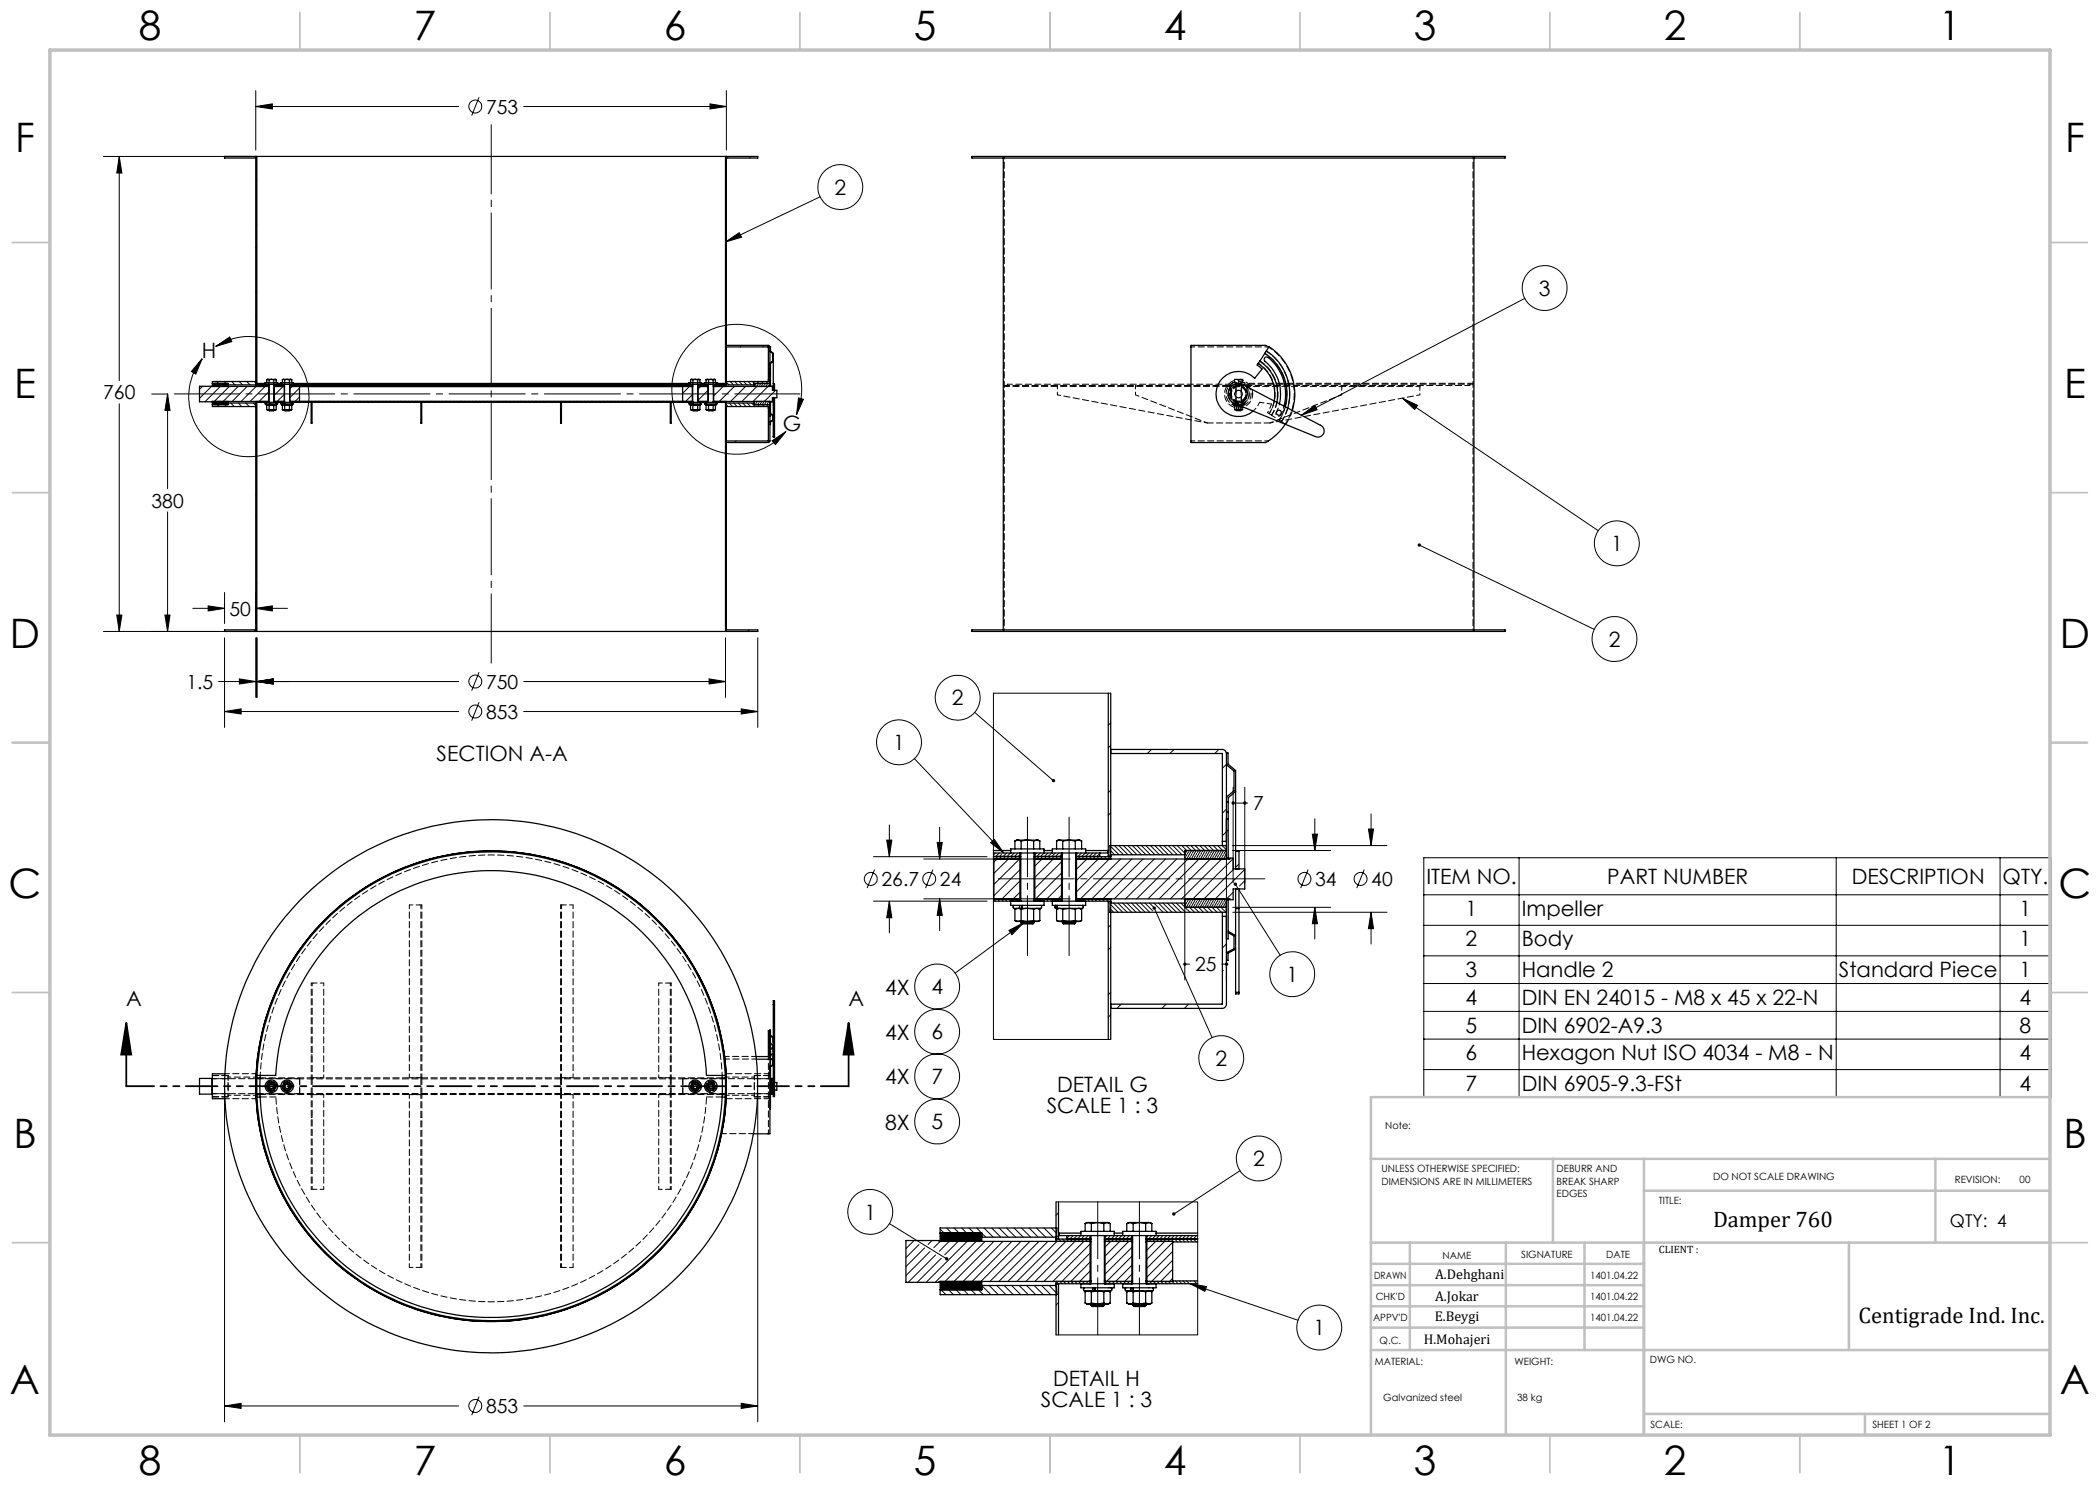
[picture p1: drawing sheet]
<svg xmlns="http://www.w3.org/2000/svg" width="420mm" height="297mm" viewBox="0 0 420 297" stroke-linecap="round" stroke-linejoin="round" font-family="sans-serif">
<defs><g id="words">
<g font-size="8.1">
<text x="27.8" y="8">8</text>
<text x="82.8" y="8">7</text>
<text x="132.8" y="8">6</text>
<text x="182.8" y="8">5</text>
<text x="232.8" y="8">4</text>
<text x="282.8" y="8">3</text>
<text x="332.8" y="8">2</text>
<text x="387.8" y="8">1</text>
<text x="3" y="30.4">F</text>
<text x="413" y="30.4">F</text>
<text x="2.8" y="79.6">E</text>
<text x="412.8" y="79.6">E</text>
<text x="2" y="129.6">D</text>
<text x="412" y="129.6">D</text>
<text x="1.7" y="179.6">C</text>
<text x="411.7" y="179.6">C</text>
<text x="2.7" y="229.6">B</text>
<text x="412.7" y="229.6">B</text>
<text x="2" y="278.9">A</text>
<text x="412" y="278.9">A</text>
<text x="27.8" y="295">8</text>
<text x="82.8" y="295">7</text>
<text x="132.8" y="295">6</text>
<text x="182.8" y="295">5</text>
<text x="232.8" y="295">4</text>
<text x="282.8" y="295">3</text>
<text x="332.8" y="295">2</text>
<text x="387.8" y="295">1</text>
</g>
<g font-size="4.5">
<text x="342.6" y="245.3">Damper 760</text>
<text x="371.7" y="264.6">Centigrade Ind. Inc.</text>
</g>
<g font-size="4.2">
<text x="166.9" y="38.9">2</text>
<text x="307.8" y="59.1">3</text>
<text x="40.4" y="71.6">H</text>
<text x="156.6" y="86.1">G</text>
<text x="322.2" y="110.2">1</text>
<text x="321.7" y="129.3">2</text>
<text x="190.4" y="141.1">2</text>
<text x="178.6" y="150">1</text>
<text x="87.3" y="152.1">SECTION A-A</text>
<text x="285.3" y="176.8">ITEM NO.</text>
<text x="321.4" y="176.8">PART NUMBER</text>
<text x="370.4" y="176.8">DESCRIPTION</text>
<text x="400.5" y="176.8">QTY.</text>
<text x="293.1" y="183.1">1</text>
<text x="304.3" y="183.1">Impeller</text>
<text x="403.9" y="183.1">1</text>
<text x="293.1" y="189.2">2</text>
<text x="304.3" y="189.2">Body</text>
<text x="403.9" y="189.2">1</text>
<text x="257.3" y="196.4">1</text>
<text x="293.1" y="195.4">3</text>
<text x="304.3" y="195.4">Handle 2</text>
<text x="367.8" y="195.4">Standard Piece</text>
<text x="403.9" y="195.4">1</text>
<text x="25.3" y="201.3">A</text>
<text x="169.7" y="201.3">A</text>
<text x="177" y="198.9">4X</text>
<text x="186.3" y="198.8">4</text>
<text x="293.1" y="201">4</text>
<text x="304.3" y="201">DIN EN 24015 - M8 x 45 x 22-N</text>
<text x="403.9" y="201">4</text>
<text x="177" y="207.9">4X</text>
<text x="186.3" y="207.9">6</text>
<text x="293.1" y="206.5">5</text>
<text x="304.3" y="206.5">DIN 6902-A9.3</text>
<text x="403.9" y="206.5">8</text>
<text x="243.1" y="213.1">2</text>
<text x="293.1" y="212">6</text>
<text x="304.3" y="212">Hexagon Nut ISO 4034 - M8 - N</text>
<text x="403.9" y="212">4</text>
<text x="177" y="216.9">4X</text>
<text x="186.3" y="216.8">7</text>
<text x="211.4" y="218.4">DETAIL G</text>
<text x="293.1" y="218.2">7</text>
<text x="304.3" y="218.2">DIN 6905-9.3-FSt</text>
<text x="403.9" y="218.2">4</text>
<text x="177" y="225.9">8X</text>
<text x="186.3" y="225.8">5</text>
<text x="209.4" y="222.6">SCALE 1 : 3</text>
<text x="250.6" y="233.2">2</text>
<text x="172.9" y="243.9">1</text>
<text x="262.7" y="267">1</text>
<text x="208.2" y="281.3">SCALE 1 : 3</text>
<text x="210.6" y="277.1">DETAIL H</text>
</g>
<g font-size="3.9">
<text x="97.2" y="22.8">753</text>
<text x="20.6" y="79.9">760</text>
<text x="30.3" y="101.5">380</text>
<text x="45.9" y="123.1">50</text>
<text x="37.3" y="137.8">1.5</text>
<text x="97.2" y="137.8">750</text>
<text x="97.2" y="143.8">853</text>
<text x="250.6" y="162.1">7</text>
<text x="176.3" y="177.2">26.7</text>
<text x="188" y="177.2">24</text>
<text x="263" y="177.2">34</text>
<text x="274.3" y="177.2">40</text>
<text x="239" y="194.3">25</text>
<text x="97.2" y="282.6">853</text>
</g>
<text font-size="3.5" x="390" y="245.3">QTY: 4</text>
<g font-size="2.8">
<text x="287" y="255.9">A.Dehghani</text>
<text x="287" y="260.1">A.Jokar</text>
<text x="284.7" y="268.7">H.Mohajeri</text>
<text x="286.9" y="264.2">E.Beygi</text>
</g>
<text font-size="2.1" x="331.8" y="250.7">CLIENT :</text>
<g font-size="2">
<text x="277" y="225.8">Note:</text>
<text x="276.3" y="234.5">UNLESS OTHERWISE SPECIFIED:</text>
<text x="276.3" y="237">DIMENSIONS ARE IN MILLIMETERS</text>
<text x="311.3" y="234.5">DEBURR AND</text>
<text x="311.3" y="237">BREAK SHARP</text>
<text x="311.3" y="239.5">EDGES</text>
<text x="342.6" y="236">DO NOT SCALE DRAWING</text>
<text x="391" y="236.6">REVISION:</text>
<text x="403.9" y="236.6">00</text>
<text x="331.8" y="240.8">TITLE:</text>
<text x="288.5" y="251.7">NAME</text>
<text x="304.2" y="251.7">SIGNATURE</text>
<text x="321.2" y="251.7">DATE</text>
<text x="274.8" y="255.9">DRAWN</text>
<text x="318" y="255.9">1401.04.22</text>
<text x="275.1" y="260.1">CHK'D</text>
<text x="318" y="260.1">1401.04.22</text>
<text x="274.6" y="264.2">APPV'D</text>
<text x="275.9" y="268.7">Q.C.</text>
<text x="318" y="264.2">1401.04.22</text>
<text x="275" y="273">MATERIAL:</text>
<text x="302.9" y="273">WEIGHT:</text>
<text x="330" y="272.5">DWG NO.</text>
<text x="276.7" y="280.2">Galvanized steel</text>
<text x="303.4" y="280.2">38 kg</text>
<text x="330.1" y="285.6">SCALE:</text>
<text x="374.5" y="285.6">SHEET 1 OF 2</text>
</g>
</g></defs>
<g fill="none" stroke="#000" stroke-width=".2">
<path d="M51.2 18.1v11.9M95.8 19.4l-1.5 3.7M145.3 18.1v11.9M20.7 31.3h29.4M23.8 31.3l.6 3.3h-1zM23.8 31.3v44.8M51.2 21.3l3.3-.5v1zM51.2 21.3h40.5M51.4 31.4l-.3 .2M51.4 35.9l-.2 .2M104.7 21.3h40.6M142 20.8l3.3 .5-3.3 .5z"/>
<path d="M145.3 36.2l-.2 .2M145.3 31.7l-.2 .2M145.7 31.3l-.3 .3M150.2 31.3l-.3 .3M164 39.4l-18.9 9M51.4 44.9l-.2 .1M51.4 58.3l-.2 .2M51.4 49.4l-.2 .1M145.1 48.4l2.7-1.9 .5 .9zM145.3 49.7l-.2 .2M145.3 45.2l-.2 .2M145.3 58.7l-.2 .2"/>
<path d="M304.9 59.7l-44.6 23.3M30.3 78.8h3.3M33.5 78.8l.5 3.3h-1zM33.5 78.8v19M40.4 71.8l-1.2 3-.9-.5zM40.5 77.3l-.6 .6M42.3 77.3l-2.4 2.4M42.5 76.8l.2 .5M42.5 77.3h.1M42.6 76.7h.1M42.7 76.8l.1 .1M42.8 77l.1 .2"/>
<path d="M42.8 76.7l.3 .6M42.9 77.3h.1M43 76.7l.1 .1M43.1 76.9l.1 .1M43.1 69.3a12 12 0 0 1 18.5 8.1 12 12 0 0 1-14.9 13.5 12 12 0 0 1-6.3-19.1M43.1 69.3l2.8-1.9 .5 .9zM43.3 76.7l.2 .6M43.3 77.1v.2M43.4 76.3l.3 .4M43.5 76.7l.1 .2M43.6 77l.1 .1M43.7 76.7l.3 .6"/>
<path d="M43.7 77.2v.1M43.9 76.7h.1M43.9 76.8l.1 .2M44.1 77.3l-3.1 3.1M44.1 76.7l.2 .6M44.1 77.1v.2M44.3 76.7v.1M44.4 76.9l.1 .2M44.5 76.7l.3 .6M44.5 77.1l.1 .2M44.7 76.8l.1 .1M44.8 76.3l.4 .4"/>
<path d="M44.8 77l.1 .2M44.9 76.7l.3 .6M44.9 77.3h.1M45.1 76.7l.1 .1M45.2 76.9l.1 .1M45.3 76.7l.3 .6M45.3 77.1l.1 .2M45.5 76.7l.1 .2M45.9 77.3l-3 3 .3 .6M46.3 76.3l.7 .7M47.6 77.3l-3 3M47.8 76.3l.7 .7"/>
<path d="M49.3 76.3l.7 .7M49.4 77.3l-3 3M50.8 76.3l.4 .4M51.2 77.3l-3 3M51.4 71.8l-.2 .2M51.4 62.8l-.2 .2M51.4 76.3l-.2 .2M51.6 77.1l.2 .2M52.3 76.9l-.3 .2M52.4 77.1l.2 .2M53 76.9l-.2 .2M53 77.3l-3 3"/>
<path d="M53.2 77.1l.1 .2M53.7 78.4l-1.9 1.9 .2 .2M53.7 76.9l-.2 .2M55.3 76.9l-.3 .2M55.4 77.1l.2 .2M56 76.9l-.2 .2M56.2 77.1l.1 .2M56.6 77.3l-1.7 1.8M56.8 76.9l-.3 .2M56.9 78.9l-1.5 1.4M58.2 76.9l-.2 .2M58.4 77.1l.2 .2"/>
<path d="M58.4 77.3l-.4 .4M59 76.9l-.2 .2M59.1 77.1l.2 .2M59.8 76.9l-.3 .2M59.9 77.1l.2 .2M59.9 79.4l-.9 .9M59.9 77.6l-1.9 1.9M60.5 76.9l-.2 .2M60.6 77.1l.3 .2M61.2 76.9l-.2 .2M61.4 77.1l.2 .2M62 76.9l-.3 .2"/>
<path d="M62.1 77.1l.2 .2M62.8 76.9l-.3 .2M62.9 77.1l.2 .2M63.5 76.9l-.2 .2M63.6 77.1l.3 .2M64.2 76.9l-.2 .2M64.4 77.1l.2 .2M65 76.9l-.3 .2M65.1 77.1l.2 .2M65.8 76.9l-.3 .2M65.9 77.1l.2 .2M66.5 76.9l-.2 .2"/>
<path d="M66.6 77.1l.2 .2M67.2 76.9l-.2 .2M67.4 77.1l.2 .2M68 76.9l-.3 .2M68.1 77.1l.2 .2M68.7 76.9l-.2 .2M68.9 77.1l.2 .2M69.5 76.9l-.3 .2M69.6 77.1l.2 .2M70.2 76.9l-.2 .2M70.4 77.1l.2 .2M71 76.9l-.3 .2"/>
<path d="M71.1 77.1l.2 .2M71.7 76.9l-.2 .2M71.9 77.1l.2 .2M72.5 76.9l-.3 .2M72.6 77.1l.2 .2M73.2 76.9l-.2 .2M73.3 77.1l.3 .2M74 76.9l-.3 .2M74.1 77.1l.2 .2M74.7 76.9l-.2 .2M74.9 77.1l.2 .2M75.5 76.9l-.3 .2"/>
<path d="M75.6 77.1l.2 .2M76.2 76.9l-.2 .2M76.3 77.1l.3 .2M77 76.9l-.3 .2M77.1 77.1l.2 .2M77.7 76.9l-.2 .2M77.9 77.1l.2 .2M78.5 76.9l-.3 .2M78.6 77.1l.2 .2M79.2 76.9l-.2 .2M79.3 77.1l.3 .2M80 76.9l-.3 .2"/>
<path d="M80.1 77.1l.2 .2M80.7 76.9l-.2 .2M80.9 77.1l.1 .2M81.5 76.9l-.3 .2M81.6 77.1l.2 .2M82.2 76.9l-.2 .2M82.3 77.1l.3 .2M82.9 76.9l-.2 .2M83.1 77.1l.2 .2M83.7 76.9l-.2 .2M83.8 77.1l.2 .2M84.5 76.9l-.3 .2"/>
<path d="M84.6 77.1l.2 .2M85.2 76.9l-.3 .2M85.3 77.1l.2 .2M85.9 76.9l-.2 .2M86.1 77.1l.2 .2M86.7 76.9l-.3 .2M86.8 77.1l.2 .2M87.5 76.9l-.3 .2M87.6 77.1l.2 .2M88.2 76.9l-.3 .2M88.3 77.1l.2 .2M88.9 76.9l-.2 .2"/>
<path d="M89.1 77.1l.2 .2M89.7 76.9l-.3 .2M89.8 77.1l.2 .2M90.5 76.9l-.3 .2M90.6 77.1l.2 .2M91.2 76.9l-.3 .2M91.3 77.1l.2 .2M91.9 76.9l-.2 .2M92.1 77.1l.2 .2M92.7 76.9l-.3 .2M92.8 77.1l.2 .2M93.4 76.9l-.2 .2"/>
<path d="M93.6 77.1l.2 .2M94.2 76.9l-.3 .2M94.3 77.1l.2 .2M94.9 76.9l-.2 .2M95.1 77.1l.2 .2M95.7 76.9l-.3 .2M95.8 77.1l.2 .2M96.4 76.9l-.2 .2M96.6 77.1l.2 .2M97.2 76.9l-.3 .2M97.3 77.1l.2 .2M97.9 76.9l-.2 .2"/>
<path d="M98.1 77.1l.1 .2M98.7 76.9l-.3 .2M98.8 77.1l.2 .2M99.4 76.9l-.2 .2M99.6 77.1l.2 .2M100.2 76.9l-.3 .2M100.3 77.1l.2 .2M100.9 76.9l-.3 .2M101 77.1l.2 .2M101.7 76.9l-.3 .2M101.8 77.1l.2 .2M102.4 76.9l-.2 .2"/>
<path d="M102.6 77.1l.2 .2M103.2 76.9l-.3 .2M103.3 77.1l.2 .2M103.9 76.9l-.3 .2M104 77.1l.2 .2M104.7 76.9l-.3 .2M104.8 77.1l.2 .2M105.4 76.9l-.2 .2M105.6 77.1l.1 .2M106.2 76.9l-.3 .2M106.3 77.1l.2 .2M106.9 76.9l-.3 .2"/>
<path d="M107 77.1l.2 .2M107.6 76.9l-.2 .2M107.8 77.1l.2 .2M108.4 76.9l-.2 .2M108.5 77.1l.2 .2M109.1 76.9l-.2 .2M109.3 77.1l.2 .2M109.9 76.9l-.3 .2M110 77.1l.2 .2M110.6 76.9l-.2 .2M110.8 77.1l.2 .2M111.4 76.9l-.3 .2"/>
<path d="M111.5 77.1l.2 .2M112.1 76.9l-.2 .2M112.3 77.1l.2 .2M112.9 76.9l-.3 .2M113 77.1l.2 .2M113.6 76.9l-.2 .2M113.8 77.1l.2 .2M114.4 76.9l-.3 .2M114.5 77.1l.2 .2M115.1 76.9l-.2 .2M115.3 77.1l.2 .2M115.9 76.9l-.3 .2"/>
<path d="M116 77.1l.2 .2M116.6 76.9l-.2 .2M116.8 77.1l.2 .2M117.4 76.9l-.3 .2M117.5 77.1l.2 .2M118.1 76.9l-.2 .2M118.3 77.1l.2 .2M118.9 76.9l-.3 .2M119 77.1l.2 .2M119.6 76.9l-.2 .2M119.8 77.1l.2 .2M120.4 76.9l-.3 .2"/>
<path d="M120.5 77.1l.2 .2M121.1 76.9l-.2 .2M121.2 77.1l.3 .2M121.9 76.9l-.3 .2M122 77.1l.2 .2M122.6 76.9l-.2 .2M122.8 77.1l.1 .2M123.4 76.9l-.3 .2M123.5 77.1l.2 .2M124.1 76.9l-.2 .2M124.2 77.1l.3 .2M124.8 76.9l-.2 .2"/>
<path d="M125 77.1l.2 .2M125.6 76.9l-.3 .2M125.7 77.1l.2 .2M126.4 76.9l-.3 .2M126.5 77.1l.2 .2M127.1 76.9l-.2 .2M127.2 77.1l.3 .2M127.8 76.9l-.2 .2M128 77.1l.2 .2M128.6 76.9l-.3 .2M128.7 77.1l.2 .2M129.4 76.9l-.3 .2"/>
<path d="M129.5 77.1l.2 .2M130.1 76.9l-.2 .2M130.2 77.1l.3 .2M130.8 76.9l-.2 .2M131 77.1l.2 .2M131.6 76.9l-.3 .2M131.7 77.1l.2 .2M132.3 76.9l-.2 .2M132.5 77.1l.2 .2M133.1 76.9l-.2 .2M133.2 77.1l.2 .2M133.8 76.9l-.2 .2"/>
<path d="M134 77.1l.2 .2M134.6 76.9l-.3 .2M134.7 77.1l.2 .2M135.3 76.9l-.2 .2M135.5 77.1l.2 .2M136.1 76.9l-.3 .2M136.2 77.1l.2 .2M136.8 76.9l-.2 .2M137 77.1l.1 .2M137.6 76.9l-.3 .2M137.7 77.1l.2 .2-1.4 1.4M138.3 76.9l-.2 .2"/>
<path d="M138.5 77.1h.1M138.5 78.9l-1.4 1.4M139.8 76.9l-.2 .2M139.9 77.1l.2 .2-.5 .5M140.6 76.9l-.3 .2M140.7 77.1l.2 .2M141.3 76.9l-.2 .2M141.5 77.1l.1 .2M141.6 78.1l-2 2M142.8 76.9l-.1 .1M142.9 77.1l.2 .2M143.6 76.9l-.3 .2"/>
<path d="M143.7 77.1l.2 .2M144.3 76.9l-.2 .2M144.5 77.1l.1 .2-1.9 1.9M145.2 77.1l.1 .1M145.2 76.4l.6 .6M145.3 63.2l-.2 .2M145.3 76.7l-.2 .1M145.3 72.1l-.2 .3M146 76.3l.7 .7M146.9 77.3l-3 3 .1 .2M146.9 76.3l.7 .7M147.8 76.3l.7 .7"/>
<path d="M148.3 69.1l-.3 .3M148.7 76.3l.7 .7M149.1 77.3l-3 3M149.6 76.3l.7 .7M150.5 76.3l.4 .4M151.2 76.8l-.2 .3M151.4 77.3l-3 3M151.4 76.3l.4 .4M151.7 76.7l-.4 .6M151.8 77.2v.1M152.2 76.7l-.3 .3M152.3 76.3l.4 .4"/>
<path d="M152.6 76.7l-.3 .6M152.8 77.1l-.1 .2M152.9 69.1l-.4 .3M153.1 76.7l-.2 .2M153.2 76.3l.4 .4-.4 .6M153.6 77.3l-3 3M153.8 77l-.2 .3M154 76.7l-.1 .1M154.1 76.8l-.1 .1M155.1 78.1l-2.2 2.2M159.7 79.6l1 .3-1.4 3zM280.5 79.7l39.2 26.4"/>
<path d="M280.5 79.7l3 1.4-.6 .8zM23.8 80.7v45.6M42.5 80.8h.1M42.5 80.3l.3 .6M42.5 80.9h.1M42.7 80.3v.1M42.8 80.5v.1M42.9 80.7v.2M43.1 80.3v.2M43.2 80.6l.1 .1M43.3 80.3l.3 .6M43.3 80.8l.1 .1"/>
<path d="M43.5 80.9l.4 .4M43.5 80.3h.1M43.5 80.4l.1 .2M43.7 80.6v.2M43.7 80.3l.3 .6M43.8 80.9h.1M43.9 80.3l.1 .1M44 80.5l.1 .2M44.1 80.3l.3 .6M44.1 80.7l.1 .2M44.3 80.3l.1 .2M44.5 80.6v.1"/>
<path d="M44.5 80.3l.3 .6M44.6 80.9h.1M44.7 80.3l.1 .1M44.8 80.4l.1 .2M44.9 80.7l.1 .2M44.9 80.3l.3 .6M45 80.9l.3 .4M45.2 80.3v.1M45.3 80.5v.2M45.3 80.3l.3 .6M45.4 80.8v.1M45.6 80.4h.1"/>
<path d="M46.1 80.6l.7 .7M47.7 80.6l.6 .7M49.1 80.6l.7 .7M50.7 80.6l.5 .6M51.2 80.4l.1 .1M51.4 85.3l-.2 .1M51.4 98.7l-.2 .2M51.4 89.7l-.2 .3M52.6 80.3l.1 .2M53.3 80.3l.2 .2M53.7 80.2l-.1 .1M54.9 80.3l.1 .2"/>
<path d="M55.6 80.3l.1 .2M56.3 80.3l.2 .2M58 80.5h.1M58.6 80.3l.1 .2M59.3 80.3l.2 .2M60 80.3l.2 .2M60.8 80.3l.2 .2M61.5 80.3l.2 .2M62.3 80.3l.2 .2M63 80.3l.2 .2M63.8 80.3l.2 .2M64.5 80.3l.2 .2"/>
<path d="M65.3 80.3l.2 .2M66 80.3l.2 .2M66.7 80.3l.3 .2M67.5 80.3l.2 .2M68.3 80.3l.2 .2M69 80.3l.2 .2M69.7 80.3l.3 .2M70.5 80.3l.2 .2M71.3 80.3l.2 .2M72 80.3l.2 .2M72.7 80.3l.3 .2M73.5 80.3l.2 .2"/>
<path d="M74.3 80.3l.1 .2M75 80.3l.2 .2M75.7 80.3l.3 .2M76.5 80.3l.2 .2M77.2 80.3l.2 .2M78 80.3l.2 .2M78.7 80.3l.3 .2M79.5 80.3l.2 .2M80.2 80.3l.2 .2M81 80.3l.2 .2M81.7 80.3l.3 .2M82.5 80.3l.2 .2"/>
<path d="M83.2 80.3l.2 .2M84 80.3l.2 .2M84.3 83.7l-.1 .2M84.7 80.3l.2 .2M85.5 80.3l.2 .2M86.2 80.3l.2 .2M87 80.3l.2 .2M87.7 80.3l.2 .2M88.5 80.3l.2 .2M89.2 80.3l.2 .2M90 80.3l.2 .2M90.7 80.3l.2 .2"/>
<path d="M91.5 80.3l.2 .2M92.2 80.3l.2 .2M93 80.3l.2 .2M93.7 80.3l.2 .2M94.4 80.3l.3 .2M95.2 80.3l.2 .2M96 80.3l.2 .2M96.7 80.3l.2 .2M97.4 80.3l.2 .2M98.2 80.3l.2 .2M99 80.3l.1 .2M99.7 80.3l.2 .2"/>
<path d="M100.4 80.3l.2 .2M101.2 80.3l.2 .2M101.9 80.3l.2 .2M102.7 80.3l.2 .2M103.4 80.3l.2 .2M104.2 80.3l.2 .2M104.9 80.3l.2 .2M105.7 80.3l.2 .2M106.4 80.3l.2 .2M107.2 80.3l.2 .2M107.9 80.3l.2 .2M108.7 80.3l.2 .2"/>
<path d="M109.4 80.3l.2 .2M110.2 80.3l.2 .2M110.9 80.3l.2 .2M111.7 80.3l.2 .2M112.3 82.7l-.2 .2M112.4 80.3l.2 .2M113.2 80.3l.2 .2M113.9 80.3l.2 .2M114.7 80.3l.2 .2M115.4 80.3l.2 .2M116.2 80.3l.1 .2M116.9 80.3l.2 .2"/>
<path d="M117.7 80.3l.2 .2M118.4 80.3l.2 .2M119.1 80.3l.2 .2M119.9 80.3l.2 .2M120.7 80.3l.2 .2M121.4 80.3l.2 .2M122.1 80.3l.2 .2M122.9 80.3l.2 .2M123.6 80.3l.3 .2M124.4 80.3l.2 .2M125.1 80.3l.2 .2M125.9 80.3l.2 .2"/>
<path d="M126.6 80.3l.2 .2M127.4 80.3l.2 .2M128.1 80.3l.2 .2M128.9 80.3l.2 .2M129.6 80.3l.2 .2M130.4 80.3l.2 .2M131.1 80.3l.2 .2M131.9 80.3l.2 .2M132.6 80.3l.2 .2M133.3 80.3l.3 .2M134.1 80.3l.2 .2M134.2 83.2l-.1 .2"/>
<path d="M134.9 80.3l.2 .2M135.6 80.3l.2 .2M136.3 80.3l.3 .2M137.2 80.3l.1 .2M137.9 80.3l.2 .2M140.1 80.3l.2 .2M140.9 80.3l.1 .2M143.1 80.3l.2 .2M144.6 80.3l.2 .2M145.2 80.9l.4 .4M145.3 85.6l-.2 .2M145.3 99.1l-.2 .2"/>
<path d="M145.3 90.1l-.2 .2M145.8 80.6l.7 .7M146.7 80.6l.7 .7M147.2 88.2l-.3 .3M147.6 80.6l.7 .7M148.5 80.6l.7 .7M149.4 80.6l.7 .7M150.3 80.6l.7 .7M151 80.3l-.2 .2M151.4 80.3l-.3 .6M151.6 80.9l.3 .4M151.7 80.6l-.2 .3"/>
<path d="M151.9 80.3l-.1 .1M152.4 80.3l-.4 .6M152.4 80.9l.4 .4M152.7 80.5l-.2 .3M153.3 80.3l-.4 .6M153.4 80.9l.3 .4M153.7 80.4l-.2 .3M153.8 81.6l-.1 .1M154 80.7l-.2 .2M154.1 81.3l-.1 .1M154.4 88.2l2.8-1.9-2.1 2.6zM154.9 80.5l-.2 .2"/>
<path d="M159.3 82.9a13 13 0 0 0-12.1-18.1 13 13 0 0 0-11.6 18.5 13 13 0 0 0 21.6 3M260.3 83l2.7-1.9 .4 .8zM33.5 102.4v23.9M44.9 118.5v6.2M51.2 118.5v6.2M51.4 112.2l-.2 .2M51.4 103.2l-.2 .2M51.4 116.7l-.2 .2M145.3 112.6l-.2 .1M145.3 103.6l-.2 .2M145.3 117l-.2 .2M283.8 109l35 16.9"/>
<path d="M20.7 126.3h29.4M23.4 123h1l-.6 3.3zM33 123h1l-.5 3.3zM38.6 121.7h6.3M41.6 121.2l3.3 .5-3.3 .5zM43.7 136.3h7.5M44.9 127.6v17.9M47.9 135.8l3.3 .5-3.3 .5zM51 126l-.3 .3M51.2 121.7l3.3-.5v1zM51.2 127.6v11.9M51.2 121.7h6.3"/>
<path d="M51.4 136.3l3.2-.5v1zM51.4 127.6v11.9M51.4 136.3h40.3M51.4 125.7l-.2 .2M95.8 134.4l-1.5 3.7M104.7 136.3h40.4M141.8 135.8l3.3 .5-3.3 .5zM145.1 127.6v11.9M145.3 126l-.2 .2M149.8 126l-.3 .3M151.6 127.6v17.9M222.1 138.6h-23.4v69.3h23.4"/>
<path d="M44.9 142.3l3.3-.5v1zM44.9 142.3h46.8M95.8 140.4l-1.5 3.7M104.7 142.3h46.9M148.2 141.8l3.4 .5-3.4 .5zM182.9 151.7l17.9 18.9M194.9 142.5l15.8 13.6M222.1 158l-.4 .5M222.1 144.6l-.4 .5M222.1 149.1l-.4 .5M230.3 149.9l-.8 .8M234.8 149.9l-.8 .8"/>
<path d="M243.8 149.9l-.8 .8M245.3 152.9l-.8 .8M246.6 157.4v19.1M249 157.4v19.1M174.7 171.3h22.7M174.9 173.9l-1.5 3.7M177.3 168h1.1l-.5 3.3zM177.9 165v6.3M184.7 171.8h29.3M184.7 179.8h29.3M186.6 173.9l-1.5 3.7M187.4 168.5h1.1l-.6 3.3z"/>
<path d="M187.9 179.8l.6 3.3h-1.1zM187.9 165.4v6.4M187.9 179.8v6.3M198.1 168.6l.8-.7 1.9 2.7zM198.7 171.6l.2 .2M198.7 179.8l.4 .4M199.1 170.6l-.4 .4M199.2 171.3l.5 .5M199.4 179.8l.5 .4M199.4 171.8l-.6 .6M199.8 170.6l-.6 .7M200 171.3l.4 .5"/>
<path d="M200.2 179.8l.4 .4M200.3 170.9l-.4 .4M200.7 171.3l.5 .5M200.9 179.8l.5 .4M201.3 170.6l-.6 .7M201.4 171.3l.5 .5M201.7 179.8l.4 .4M201.7 171.8l-2.9 2.9M202.1 170.6l-.7 .7M202.2 171.3l.4 .5M202.4 179.8l.5 .4M202.8 170.6l-.6 .7"/>
<path d="M203 171.3l.4 .5M203.2 179.8l.4 .4M203.6 170.6l-.7 .7M203.7 171.3l.3 .3M203.9 179.8h.1M203.9 171.8l-5.1 5.1M204 171l-.3 .3M204 176.2l-3.6 3.6M204 174l-5.2 5.1M204 178.5l-1.4 1.3M207 171.6l.2 .2M207 179.8l.4 .4"/>
<path d="M207.3 170.6l-.3 .4M207.4 171.3l.5 .5M207.6 179.8l.5 .4M208.1 170.6l-.7 .7M208.2 171.3l.4 .5M208.4 179.8l.4 .4M208.4 171.8l-1.4 1.4M208.8 170.6l-.7 .7M209 171.3l.4 .5M209.2 179.8l.4 .4M209.6 170.6l-.7 .7M209.7 171.3l.4 .5"/>
<path d="M209.9 179.8l.5 .4M210.3 170.6l-.6 .7M210.4 171.3l.5 .5M210.6 179.8l.5 .4M210.6 171.8l-3.6 3.7M211.1 170.6l-.7 .7M211.2 171.3l.4 .5M211.4 179.8l.4 .4M211.8 170.6l-.7 .7M211.9 171.3l.4 .4M212.2 179.8l.1 .1M212.3 170.9l-.4 .4"/>
<path d="M212.3 176.8l-2.9 3M212.3 179.1l-.7 .7M212.3 174.6l-5.1 5.2M212.3 172.4l-5.3 5.3M215.3 179.9l.3 .3M215.3 171.7l.1 .1M215.5 170.6l-.2 .3M215.7 171.3l.4 .5M215.9 179.8l.4 .4M216.3 170.6l-.6 .7M216.4 171.3l.5 .5M216.6 179.8l.5 .4"/>
<path d="M217.1 170.6l-.7 .7M217.2 171.3l.4 .5M217.4 179.8l.4 .4M217.4 171.8l-2.1 2M217.8 170.6l-.7 .7M217.9 171.3l.5 .5M218.1 179.8l.5 .4M218.5 170.6l-.6 .7M218.7 171.3l.4 .5M218.9 179.8l.4 .4M219.3 170.6l-.7 .7M219.4 171.3l.5 .5"/>
<path d="M219.6 179.8l.5 .4M219.6 171.8l-4.3 4.3M220 170.7l-.6 .6M220.2 171.3l.4 .5M220.4 179.8l.4 .4M220.9 171.3l.5 .5M221.1 179.8l.5 .4M221.7 171.3l.4 .5M221.9 179.8l.2 .3M221.9 171.8l-6.6 6.6M222 169.1l1.8 1.9M222 170l.9 1"/>
<path d="M222.1 162.5l-.4 .6M222.9 169.1l1.8 1.9M223.8 169.1l1.8 1.9M224.1 171.8l-8 8M224.7 169.1l1.8 1.9M225.6 169.1l1.8 1.9M226.4 171.8l-8 8M226.5 169.1l1.8 1.9M227.4 169.1l1.8 1.9M228.3 169.1l1.8 1.9M228.6 171.8l-8 8M229.2 169.1l1.8 1.9"/>
<path d="M230.1 169.1l1.8 1.9M230.9 171.8l-8.1 8M231 169.1l1.8 1.9M231.8 169.1l1.9 1.9M232.8 169.1l1.8 1.9M233.1 171.8l-8 8M233.6 169.1l1.9 1.9M234.6 169.1l1.8 1.9M235.3 171.8l-8 8M235.4 169.1l1.6 1.5M236.4 169.1l.9 1M237 171.4v24.6"/>
<path d="M237.1 171.4l-.1 .3M237.2 169.1l1.1 1M237.3 179.8l-.3 .6M237.4 170.1l-.4 .7M237.4 170.9l-.2 .3M237.6 171.8l-8 8M237.7 180l-.2 .3M237.7 170.4l-.2 .3M237.8 179.8h.1M237.8 170.1v.1M238.1 171.3l-.2 .3M238.2 169.1l.9 1"/>
<path d="M238.2 179.8l-.9 1.7M238.3 170.1l-1 1.7M238.4 170.8l-.2 .3M238.7 179.8l-.3 .4M238.7 170.2l-.2 .4M238.8 171.7l-.1 .1M239 169.1l1 1M239.1 171.2l-.2 .3M239.1 179.8l-.9 1.7M239.2 170.1l-.9 1.7M239.4 170.7l-.2 .3M239.6 179.8l-.2 .3"/>
<path d="M239.7 170.1l-.2 .4M239.7 171.6l-.1 .2M239.8 171.8l-8 8M240 169.1l.9 1M240.1 171.1l-.2 .3M240.1 179.8l-1 1.7M240.1 170.1l-.9 1.7M240.3 170.5l-.1 .4M240.5 179.8l-.1 .2M240.6 170.1l-.1 .3M240.7 171.4l-.1 .4M240.8 169.1l1 1"/>
<path d="M241 179.8l-1 1.7M241.1 170.1l-1 1.7M241.1 171l-.3 .3M241.3 170.4l-.1 .4M241.4 179.8h.1M241.5 170.1l-.1 .1M241.7 169.1l1 1M241.7 171.3l-.2 .4M241.9 179.8l-1 1.7M242 170.1l-1 1.7M242 170.8l-.2 .4M242.1 171.8l-8 8"/>
<path d="M242.3 179.9l-.2 .3M242.3 170.3l-.2 .3M242.4 170.1h.1M242.4 171.7v.1M242.6 169.1l1 1M242.7 171.2l-.2 .4M242.8 179.8l-.9 1.7M242.9 170.1l-1 1.7M243 170.7l-.2 .4M243.3 179.8l-.2 .3M243.3 170.2l-.2 .3M243.4 171.6l-.1 .2"/>
<path d="M243.5 169.1l1 1M243.7 171.1l-.2 .3M243.7 179.8l-.9 1.7M243.8 170.1l-.9 1.7M244 170.6l-.2 .3M244.2 179.8l-.1 .2M244.3 170.1l-.2 .3M244.3 171.8l-8 8M244.4 171.5l-.2 .3M244.4 169.1l.9 .9M244.7 179.8l-1 1.7M244.7 171l-.2 .3"/>
<path d="M244.7 170.1l-.9 1.7M245 170.5l-.2 .3M245.1 179.8l-.1 .1M245.2 170.1l-.1 .2M245.3 161.9l-.8 .8M245.3 171.4v24.6M245.3 170.7l-.6 1.1M245.3 171.5l-.1 .2M245.6 166l-1.1 1.1M246.6 169.1h30.8M246.6 170.1h19.5M246.6 160.6h2.9"/>
<path d="M246.6 178.5l-1.3 1.3M246.6 171.7l-8 8.1M246.8 173.8l-6 6M247.1 176.8l8.9 14.3M247.2 177.9l-.1 .1M247.8 172.8l-.7 .7M249 176.1l-1.1 1.1M249 173.9l-5.9 5.9M261.6 173.9l-1.5 3.7M262.5 166.8h1l-.5 3.3zM263 163.8v6.3M272.8 173.9l-1.4 3.7"/>
<path d="M273.7 165.8h1l-.5 3.3zM274.2 162.8v6.3M284.8 171.6h125.4v47.9h-125.4zM284.8 179h125.4M303.8 171.6v47.9M367.2 171.6v47.9M400 171.6v47.9M174.7 180.2h22.7M177.9 180.2l.5 3.3h-1.1zM177.9 180.2v6.4M201.8 186.1l3-1.6-2.4 2.4zM204.8 184.5l-13.8 10.1"/>
<path d="M222 181.7l.7 .8M222 180.8l1.6 1.7M222.1 198.5l-.4 .5M222.1 189.5l-.4 .5M222.1 185l-.4 .5M222.7 180.6l1.8 1.9M223.6 180.6l1.8 1.9M224.5 180.6l1.8 1.9M225.4 180.6l1.8 1.9M226.3 180.6l1.8 1.9M227.2 180.6l1.8 1.9M228.1 180.6l1.8 1.9"/>
<path d="M229 180.6l1.5 1.6M229.9 180.6l1 1M230.8 180.6l1.8 1.9M230.9 181.6l11.5 25.9M231.7 180.6l1.8 1.9M232.6 180.6l1.8 1.9M233.5 180.6l1.8 1.9M234.4 180.6l1.8 1.9M235.3 180.6l1.8 1.9M236.2 180.6l.8 .8M237 192.8h.9M237 181.5l1 1"/>
<path d="M237.1 181l-.1 .2M237.3 180.5l-.1 .3M237.7 181.4v.1M237.9 181.5l1 1M238.1 180.9l-.3 .3M238.3 180.4l-.1 .3M238.7 181.3v.2M238.8 181.5l1 1M239 180.8l-.2 .3M239.3 180.3l-.2 .3M239.7 181.5l1 1M239.7 181.2l-.1 .3"/>
<path d="M240 180.7l-.2 .3M240.3 180.1l-.2 .4M240.6 181.5l1 1M240.7 181l-.2 .4M241 180.5l-.2 .4M241.3 180l-.2 .4M241.4 181.4v.1M241.5 181.5l1 1M241.7 180.9l-.2 .4M242 180.4l-.2 .4M242.4 181.5l1 1M242.4 181.3l-.1 .2"/>
<path d="M242.7 180.8l-.2 .3M243 180.3l-.2 .4M243.3 181.5l1 1M243.3 181.2l-.1 .3M243.7 180.7l-.2 .3M243.9 180.2l-.1 .3M244.2 181.5l1 1M244.3 181.1l-.1 .3M244.4 192.8h.9M244.5 194.1h.1M244.7 180.6l-.3 .3M244.9 180.1l-.1 .3"/>
<path d="M245.1 181.5l.2 .1M245.3 180.2l-.7 1.3M245.3 181l-.2 .3M245.3 188.8l-.8 .8M246.6 182.5h30.8M246.6 181.5h19.5M263 181.5l.5 3.2h-1zM263 181.5v6.3M274.2 182.5l.5 3.2h-1zM274.2 182.5v6.3M284.8 185.1h125.4M284.8 191.2h125.4"/>
<path d="M284.8 196.7h125.4M44.9 218.5v65.9M151.6 218.5v65.9M222.1 202.9l-.4 .5M224.2 200.8l-.8 .9M233.2 200.8l-.8 .9M237.7 200.8l-.8 .9M284.8 202.3h125.4M284.8 207.8h125.4M284.8 213.9h125.4M248 234.1l-13.2 8.7M177.9 244.7l11.4 7.1"/>
<path d="M182.7 248.2l-1.5 1.5M183.8 248.9l-2.6 2.6M184.6 248.1l-.1 .1M184.9 249.6l-3.7 3.7M186 250.3l-4.8 4.8M186.4 248.1l-.8 .8M187.1 251l-5.5 5.5M188 257.4h.1M188 248.3l-1.2 1.3M188 245.8l.8 .8M188 248.1l.1 .2M188 247.3l.5 1"/>
<path d="M188 247.7l.1 .1M188 246.8l.1 .1M188 257.8l.1 .1M188 257l.5 .9M188.1 257.5l.1 .2M188.1 256.6v.1M188.1 247l.1 .2M188.1 246.6l.8 1.7M188.1 247.9l.1 .2M188.1 256.3l.8 1.6M188.2 256.8v.2M188.2 257.9l1 1"/>
<path d="M188.2 257.7l.1 .2M188.2 251.7l-4.8 4.8M188.2 248.1l.1 .2M188.2 247.2l.1 .2M188.3 257.1l.1 .1M188.3 247.5l.1 .1M188.3 246.6l.1 .1M188.3 256.3h.1M188.4 256.4l.1 .2M188.4 257.3l.1 .2M188.5 247.7l.1 .2M188.5 246.8v.2"/>
<path d="M188.5 256.3l.8 1.6M188.5 257.6l.1 .2M188.5 256.7l.1 .2M188.6 246.6l.7 1.7M188.6 247.1l.1 .1M188.6 248l.1 .1M188.6 256.9l.1 .2M188.7 257.8v.1M188.7 248.2v.1M188.7 247.3l.1 .2M188.7 257.2l.1 .1M188.7 256.3l.1 .1"/>
<path d="M188.8 247.6l.1 .2M188.8 246.7l.1 .1M188.8 256.5l.1 .2M188.9 257.4v.2M188.9 247.8l.1 .2M188.9 246.9l.1 .2M188.9 256.3l.8 1.6 1 1M189 246.6l.8 1.7M189 257.7l.1 .1M189 256.8l.1 .1M189 247.2l.1 .1M189.1 248.1v.1"/>
<path d="M189.1 257l.1 .2M189.1 257.9h.1M189.2 247.4v.2M189.2 246.6v.1M189.2 257.3l.1 .2M189.2 256.4l.1 .1M189.2 246.8l.1 .1M189.3 247.7v.1M189.3 256.6l.1 .2M189.3 245.6l1 1M189.3 257.5l.1 .2M189.4 247.9l.1 .2"/>
<path d="M189.4 247v.2M189.4 256.3l.7 1.6M189.4 246.6l.8 1.7M189.4 257.8l.1 .1M189.4 256.9l.1 .1M189.5 247.3v.1M189.5 248.2v.1M189.5 257.1l.1 .2M189.6 246.6l.1 .2M189.6 256.3v.1M189.6 247.5l.1 .2M189.7 257.4l.1 .1"/>
<path d="M189.7 256.5v.1M189.7 246.8l.1 .2M189.7 247.8l.1 .1M189.8 256.3l.8 1.6M189.8 256.7v.2M189.8 246.6l.8 1.7M189.8 257.6l.1 .2M189.8 248.3l-1.9 2M189.8 248l.1 .2M189.8 247.1l.1 .2M189.9 257.9h.1M189.9 257l.1 .1"/>
<path d="M189.9 247.4l.1 .1M190 248.3h.1M190 256.3l.1 .2M190 257.2l.1 .2M190 247.6l.1 .2M190 246.7l.1 .2M190.1 257.5l.1 .1M190.1 256.5l.1 .2M190.1 246.9l.2 .2M190.2 247.9l.1 .1M190.2 256.3l.8 1.6M190.2 246.6l.8 1.7"/>
<path d="M190.2 256.8l.1 .2M190.3 257.7v.2M190.3 248.1l.1 .2M190.3 247.2l.1 .2M190.4 257.1v.1M190.4 256.3h.1M190.4 247.4l.1 .2M190.4 246.6l.1 .1M190.4 256.4l.1 .2M190.5 257.3v.2M190.5 247.7l.1 .2M190.5 246.8l.1 .1"/>
<path d="M190.6 257.6l.1 .1M190.6 256.6v.2M190.6 247l.1 .2M190.6 256.3l.8 1.6M190.6 246.6l.8 1.7M190.6 248l.1 .1M190.7 256.9v.2M190.7 257.8v.1M190.7 248.2l.1 .1M190.7 247.3l.1 .2M190.8 245.6l1 1M190.8 257.1l.1 .2"/>
<path d="M190.9 247.5v.2M190.9 246.6v.2M190.9 256.5l.1 .1M190.9 257.4l.1 .2M191 247.8l.1 .2M191 246.9v.1M191 246.6l.8 1.7M191 256.3l.8 1.6M191 257.7l.1 .1M191 256.7l.1 .2M191.1 247.1l.1 .2M191.1 248.1l.1 .1"/>
<path d="M191.1 257l.1 .2M191.2 257.9h.1M191.2 257.9l1 1M191.2 247.4l.1 .1M191.2 246.6h.1M191.2 257.2l.1 .2M191.2 256.3l.1 .2M191.3 247.6l.1 .2M191.3 246.7l.1 .2M191.3 256.6l.2 .1M191.4 257.5l.1 .2M191.4 247.9l.1 .2"/>
<path d="M191.4 247l.1 .2M191.4 256.3l.8 1.6M191.5 246.6l.7 1.7M191.5 257.8l.1 .1M191.5 256.9l.1 .1M191.5 247.2l.1 .2M191.6 248.1v.2M191.6 257.1l.1 .2M191.6 248.3l-2.7 2.7M191.6 256.3h.1M191.7 247.5v.1M191.7 246.6v.1"/>
<path d="M191.7 257.3l.1 .2M191.7 256.4l.1 .2M191.7 246.8l.1 .2M191.8 247.8v.1M191.8 256.7l.1 .2M191.8 256.3l.8 1.6M191.8 257.6l.1 .2M191.9 246.6l.8 1.7M191.9 248l.1 .2M191.9 247.1v.1M191.9 257.8l.1 .1M191.9 256.9l.1 .2"/>
<path d="M192 247.3l.1 .2M192 248.2v.1M192.1 256.3v.1M192.1 257.2v.1M192.1 246.7l.1 .1M192.1 247.6l.1 .2M192.2 257.5l.1 .1M192.2 256.5v.2M192.2 246.9l.1 .2M192.2 247.8l.1 .2M192.3 246.6l.7 1.7M192.3 256.3l.7 1.6"/>
<path d="M192.3 256.8v.2M192.3 257.7l.1 .2M192.3 245.6l1 1M192.3 248.1l.1 .1M192.3 247.2l.1 .1M192.4 257.9h.1M192.4 257l.1 .2M192.4 247.4l.1 .2M192.5 246.6v.1M192.5 257.3l.1 .2M192.5 256.4l.1 .1M192.5 247.7l.2 .2"/>
<path d="M192.5 246.8l.1 .1M192.6 257.5l.1 .2M192.6 256.6l.1 .2M192.7 247l.1 .2M192.7 256.3l.7 1.6M192.7 246.6l.7 1.7-8.2 8.2M192.7 257.9l1 1M192.7 247.9l.1 .2M192.7 256.9l.1 .1M192.8 257.8v.1M192.8 248.2l.1 .1M192.8 247.3l.1 .1"/>
<path d="M192.9 257.1v.2M192.9 256.3v.1M192.9 247.5l.1 .2M192.9 246.6l.1 .2M192.9 256.5l.1 .1M193 257.4v.2M193 247.8l.1 .1M193 246.8l.1 .2M193.1 256.3l.8 1.6M193.1 257.6l.1 .2M193.1 256.7v.2M193.1 246.6l.8 1.7"/>
<path d="M193.1 247.1l.1 .2M193.1 248l.1 .2M193.2 257l.1 .1M193.2 257.9h.1M193.3 248.3h.1M193.3 247.4v.1M193.3 256.3l.1 .2M193.3 257.2l.1 .2M193.4 247.6v.2M193.4 246.7v.2M193.4 256.6l.1 .1M193.4 257.5l.1 .1"/>
<path d="M193.5 247.9l.1 .1M193.5 246.9v.2M193.5 256.3l.8 1.6M193.5 246.6l.8 1.7M193.5 257.7l.1 .2M193.5 256.8l.1 .2M193.6 247.2l.1 .2M193.6 248.1l.1 .2M193.6 257.1l.1 .1M193.7 256.3h.1M193.7 247.5l.1 .1M193.7 246.6v.1"/>
<path d="M193.7 257.3l.2 .2M193.7 256.4l.1 .2M193.8 245.6l1 1M193.8 247.7l.1 .2M193.8 246.8l.1 .2M193.9 256.6l.1 .2M193.9 256.3l.8 1.6M193.9 257.6l.1 .1M193.9 246.6l.8 1.7M193.9 248l.1 .1M193.9 247l.1 .2M194 257.8l.1 .1"/>
<path d="M194 256.9l.1 .2M194 247.3l.1 .2M194.1 248.2v.1M194.1 257.2l.1 .1M194.1 256.3l.1 .1M194.1 246.6l.1 .2M194.2 247.5v.2M194.2 257.9l1 1M194.2 257.4l.1 .2M194.2 256.5l.1 .2M194.2 246.9l.1 .1M194.3 247.8v.2"/>
<path d="M194.3 256.3l.8 1.6M194.3 256.7l.1 .2M194.3 246.6l.8 1.7M194.3 257.7l.1 .1M194.4 248.1l.1 .1M194.4 247.2l.1 .1M194.5 257.9h.1M194.5 257v.2M194.5 247.4l.1 .2M194.6 246.6v.1M194.6 257.2v.2M194.6 256.3v.2"/>
<path d="M194.6 246.7l.1 .2M194.6 247.6l.1 .2M194.7 257.5l.1 .2M194.7 256.6v.1M194.7 247l.1 .2M194.7 256.3l.8 1.6M194.7 246.6l.8 1.7M194.7 247.9l.1 .2M194.8 256.9v.1M194.8 257.8l.1 .1M194.8 248.1l.1 .2M194.8 247.2l.1 .2"/>
<path d="M194.9 257.1l.1 .2M194.9 247.5l.1 .1M194.9 246.6l.1 .1M194.9 256.3v.1M195 257.3l.1 .2M195 256.4l.1 .2M195.1 247.8l.1 .1M195.1 246.8v.2M195.1 256.3l.8 1.6M195.1 257.6l.1 .2M195.1 256.7l.1 .2M195.2 246.6l.7 1.7"/>
<path d="M195.2 247.1l.1 .2M195.2 248l.1 .2M195.2 248.3l-8.2 8.2M195.2 256.9l.1 .2M195.3 257.8v.1M195.3 248.2v.1M195.3 247.3l.1 .2M195.3 245.6l1 1M195.3 256.3l.1 .1M195.4 257.2v.1M195.4 247.6l.1 .2M195.4 246.7l.1 .1"/>
<path d="M195.4 256.5l.1 .2M195.5 257.5v.1M195.5 247.8l.1 .2M195.5 246.9l.1 .2M195.5 256.3l.8 1.6M195.6 246.6l.8 1.7M195.6 257.7l.1 .2M195.6 256.8l.1 .2M195.6 247.2l.1 .1M195.7 248.1v.1M195.7 257.9l1 1M195.7 257l.1 .2"/>
<path d="M195.8 256.3h.1M195.8 247.4v.2M195.8 246.6v.1M195.8 256.4l.1 .1M195.8 257.3l.1 .2M195.9 247.7v.2M195.9 246.8v.1M195.9 256.6l.1 .2M195.9 257.6l.1 .1M196 256.3l.4 .8 1.8 1.8M196 246.6l.4 .8M196 247.9l.1 .2"/>
<path d="M196 247v.2M196 257.8l.1 .1M196 256.9l.1 .1M196.1 247.3l.1 .1M196.1 248.2v.1M196.1 257.1l.1 .2M196.2 246.6l.1 .2M196.2 247.5l.1 .2M196.3 257.4l.1 .2M196.3 256.5v.1M196.3 247.8l.1 .1M196.3 246.9l.1 .1"/>
<path d="M196.4 246.7l.8 .7M196.8 245.6l1.8 1.8M197 248.3l-8 8M197.8 257.1l1.9 1.8M198.3 245.6l1.9 1.8M198.8 248.3l-7.9 8.1M199.4 257.1l1.8 1.8M199.8 245.6l1.8 1.8M200.6 248.3l-8 8M200.8 257.1l1.9 1.8M201.3 245.6l1.8 1.8M202.3 257.1l1.9 1.8"/>
<path d="M202.4 248.3l-8 8M202.8 245.6l1.8 1.8M203.8 257.1l1.9 1.8M204.2 248.3l-8 8.1M204.3 245.6l1.8 1.8M205.3 257.1l1.9 1.8M205.8 245.6l1.8 1.8M206 248.3l-8 8M206.8 257.1l1.9 1.8M207.3 245.6l1.8 1.8M207.8 248.3l-8 8M208.3 257.1l1.8 1.8"/>
<path d="M208.8 245.6l1.8 1.8M209.6 248.3l-8 8M209.8 257.1l1.5 1.6M210.3 245.6l1 1.1M211.2 248l.3 .3M211.2 240.4h28.3v26.6h-28.3M211.2 256.3l.5 .4M211.4 248.3l-8 8M211.7 242.6l-.5 .5M211.7 247.1l-.5 .5M211.8 247.8l.4 .5M212 256.3l.4 .4"/>
<path d="M212.5 247.8l.5 .5M212.7 256.3l.5 .4M213.2 248.3l-8 8M213.3 247.8l.4 .5M213.5 256.3l.4 .4M213.9 247.1l-.5 .5M214 247.8l.5 .5M214.2 256.3l.5 .4M214.6 247.1l-.6 .7M215 256.3l.4 .4M215 248.3l-8 8M215.4 247.1l-.7 .7 .5 .5"/>
<path d="M215.7 256.3l.5 .4M216.1 247.1l-.6 .7 .4 .5M216.3 247.8l.4 .5M216.5 256.3l.4 .4M216.8 248.3l-8 8M216.9 247.1l-.7 .7M217 247.8l.5 .5M217.2 256.3l.5 .4M217.6 247.1l-.6 .7M217.7 247.8l.3 .3M218 256.3v.1M218 247.5l-.3 .3"/>
<path d="M218 254.2l-2.1 2.1M218 256l-.3 .3M218 252.4l-3.8 3.9M218 250.6l-5.6 5.7M218 248.8l-7.4 7.5M221 256.4l.4 .3M221 248.1l.2 .2M221.4 247.1l-.4 .4M221.7 256.3l.4 .4M222.1 247.1l-.6 .7 .4 .5M222.1 248.3l-1.1 1.1M222.2 247.8l.5 .5"/>
<path d="M222.5 256.3l.4 .4M222.9 247.1l-.7 .7M223 247.8l.4 .5M223.2 256.3l.5 .4M223.6 247.1l-.6 .7M223.7 247.8l.5 .5M223.9 256.3l.5 .4M223.9 248.3l-2.9 2.9M224.4 247.1l-.7 .7M224.7 256.3l.4 .4M225.1 247.1l-.6 .7 .4 .5M225.5 256.3l.4 .4"/>
<path d="M225.7 248.3l-4.7 4.7M225.9 247.1l-.7 .7 .5 .5M226 247.8l.4 .4M226.2 256.3l.2 .1M226.4 247.4l-.4 .4M226.4 254.8l-1.5 1.5M226.4 253l-3.3 3.3M226.4 251.2l-5.1 5.1M226.4 249.5l-5.4 5.3M229.4 248.2v.1M229.4 256.5l.2 .2M229.6 247.1l-.2 .3"/>
<path d="M229.7 247.8l.5 .5M229.9 256.3l.5 .4M230.4 247.1l-.7 .7M230.7 256.3l.4 .4M231.1 247.1l-.6 .7 .4 .5M231.1 248.3l-1.7 1.7M231.4 256.3l.5 .4M231.8 247.1l-.6 .7 .5 .5M232.2 256.3l.4 .4M232.6 247.1l-.6 .7 .4 .5M232.7 247.8l.5 .5M232.9 256.3l.5 .4"/>
<path d="M232.9 248.3l-3.5 3.5M233.4 247.1l-.7 .7M233.7 256.3l.4 .4M234.1 247.1l-.6 .7 .4 .5M234.2 247.8l.6 .6M234.4 256.3l.5 .4M234.5 255.7l-.6 .6M234.5 253.9l-2.4 2.4M234.5 252.1l-4.2 4.2M234.5 250.3l-5.1 5.1M234.5 248.5l-5.1 5.1M234.8 247.1l-.6 .7"/>
<path d="M234.9 247.8l.6 .6M235.1 256.2l.5 .5M235.6 247.1l-.7 .7M235.8 256.2l.6 .5M236.4 247.1l-.7 .7 .6 .6M236.6 256.2l.5 .5M237.1 247.1l-.6 .7 .5 .6M237.2 247.8l.5 .6M237.3 256.2l.6 .5M237.8 247.1l-.6 .7M237.9 247.8l.6 .6M238 256.7l21.6 7.4"/>
<path d="M238 256.7l3.3 .6-.3 1zM238.1 256.2l.1 .1M238.6 247.1l-.7 .7M238.7 247.8l.6 .6M238.8 256.2l.5 .4M239.3 247.1l-.6 .7M239.5 247.7v.2M95.8 279.3l-1.5 3.7M211.7 260.5l-.5 .6M44.9 281.2l3.3-.5v1zM44.9 281.2h46.8M104.7 281.2h46.9"/>
<path d="M148.2 280.7l3.4 .5-3.4 .5z"/>
<circle cx="95.1" cy="21.3" r="1.29"/>
<circle cx="168.1" cy="37.4" r="4.5"/>
<circle cx="308.9" cy="57.6" r="4.5"/>
<circle cx="323.4" cy="108.7" r="4.5"/>
<circle cx="95.1" cy="136.3" r="1.29"/>
<circle cx="191.5" cy="139.6" r="4.5"/>
<circle cx="322.9" cy="127.8" r="4.5"/>
<circle cx="95.1" cy="142.3" r="1.29"/>
<circle cx="179.8" cy="148.5" r="4.5"/>
<circle cx="174.1" cy="175.8" r="1.29"/>
<circle cx="185.8" cy="175.8" r="1.3"/>
<circle cx="260.9" cy="175.8" r="1.3"/>
<circle cx="272.1" cy="175.8" r="1.29"/>
<circle cx="187.4" cy="197.3" r="4.5"/>
<circle cx="258.5" cy="194.8" r="4.5"/>
<circle cx="187.4" cy="206.3" r="4.5"/>
<circle cx="187.4" cy="215.2" r="4.5"/>
<circle cx="244.2" cy="211.6" r="4.5"/>
<circle cx="187.4" cy="224.3" r="4.5"/>
<circle cx="251.8" cy="231.7" r="4.5"/>
<circle cx="174" cy="242.4" r="4.5"/>
<circle cx="263.9" cy="265.5" r="4.5"/>
<circle cx="95.1" cy="281.2" r="1.29"/>
</g>
<path d="M25.3 204.6l.9 6.3h-2zM25.3 204.6v12.7M169.7 204.6l1 6.3h-2zM169.7 204.6v12.7" fill="none" stroke="#000" stroke-width=".35"/>
<path d="M34.9 78.8h125.1" fill="none" stroke="#000" stroke-width=".2" stroke-dasharray="15.2 1.3 1.3 1.3" stroke-dashoffset="2.2"/>
<path d="M98.2 24.9v107.7" fill="none" stroke="#000" stroke-width=".2" stroke-dasharray="15.2 1.3 1.3 1.3" stroke-dashoffset="1.4"/>
<path d="M198.7 175.8h55.2" fill="none" stroke="#000" stroke-width=".2" stroke-dasharray="15.2 1.3 1.3 1.3" stroke-dashoffset="-.9"/>
<path d="M205.5 163.4v27.7M213.8 163.4v27.7" fill="none" stroke="#000" stroke-width=".2" stroke-dasharray="15.2 1.3 1.3 1.3" stroke-dashoffset="3.3"/>
<path d="M219.5 240.3v26.7M227.9 240.3v26.7" fill="none" stroke="#000" stroke-width=".2" stroke-dasharray="15.2 1.3 1.3 1.3" stroke-dashoffset="3.8"/>
<path d="M169.7 217.2h-144.4" fill="none" stroke="#000" stroke-width=".35" stroke-dasharray="6.3 1.3 1.3 1.3 1.3 1.3" stroke-dashoffset=".8"/>
<g fill="none" stroke="#c0c0c0" stroke-width=".35">
<path d="M60 2.5v7.5M110 2.5v7.5M160 2.5v7.5M210 2.5v7.5M260 2.5v7.5M310 2.5v7.5M360 2.5v7.5M2.5 48.5h7.5M410 48.5h7.5M2.5 98.5h7.5M410 98.5h7.5M2.5 148.5h7.5"/>
<path d="M410 148.5h7.5M2.5 198.5h7.5M410 198.5h7.5M2.5 248.5h7.5M410 248.5h7.5M60 287v7.5M110 287v7.5M160 287v7.5M210 287v7.5M260 287v7.5M310 287v7.5M360 287v7.5"/>
</g>
<g fill="none" stroke="#c0c0c0" stroke-width=".5">
<path d="M410 219.4h-135.8v67.4M274.2 231.8h135.8M310.6 231.8v16.7M328.8 231.8v55.2M328.8 238.2h81.2M387.1 231.8v16.7M274.2 248.5h135.8M274.2 257h54.6M274.2 252.8h54.6M282 248.5v21.5M301.2 248.5v38.3M316.9 248.5v21.5"/>
<path d="M369.8 248.5v21.5M274.2 265.5h54.6M274.2 261.3h54.6M274.2 270h135.8M328.8 282.8h81.2M373 282.8v4.2"/>
</g>
<path d="M10 10h400v277h-400z" fill="none" stroke="#c0c0c0" stroke-width=".7"/>
<g fill="#000">
<path d="M280.5 79.7l3 1.4-.6 .8zM283.6 108.8l.2 .2-.2-.1a.33 .33 0 0 0 .3 .4 .33 .33 0 0 0 .3-.5 .33 .33 0 0 0-.6 0zM260.3 83l2.7-1.9 .4 .8z"/>
<path d="M159.7 79.6l1 .3-1.4 3zM154.4 88.2l2.8-1.9-2.1 2.6zM40.4 71.8l-1.2 3-.9-.5zM43.1 69.3l2.8-1.9 .5 .9zM145.1 48.4l2.7-1.9 .5 .9zM246.9 176.5a.34 .34 0 0 0 0 .6 .34 .34 0 0 0 .5-.3 .34 .34 0 0 0-.5-.3l.2 .3zM230.6 181.4a.34 .34 0 0 0 .1 .6 .34 .34 0 0 0 .5-.4 .34 .34 0 0 0-.5-.3l.2 .3-.2-.3zM198.1 168.6l.8-.7 1.9 2.7zM210.4 155.9a.35 .35 0 0 0 .1 .5 .35 .35 0 0 0 .5-.1l-.3-.2 .3 .2v-.2a.35 .35 0 0 0-.2-.3 .35 .35 0 0 0-.4 .1zM201.8 186.1l3-1.6-2.4 2.4zM189.1 251.5a.34 .34 0 0 0 0 .5 .34 .34 0 0 0 .5 0l-.3-.2 .4 .1a.35 .35 0 0 0-.2-.4 .35 .35 0 0 0-.4 0zM238 256.7l3.3 .6-.3 1zM234.6 242.5l-.2 .2 .1 .3 .3-.2-.3 .2a.34 .34 0 0 0 .5 .1 .34 .34 0 0 0 0-.5 .34 .34 0 0 0-.4-.1z"/>
<path d="M169.7 204.6l1 6.3h-2zM25.3 204.6l.9 6.3h-2z"/>
<path d="M44.9 281.2l3.3-.5v1zM148.2 280.7l3.4 .5-3.4 .5zM23.8 31.3l.6 3.3h-1zM23.4 123h1l-.6 3.3zM44.9 142.3l3.3-.5v1zM148.2 141.8l3.4 .5-3.4 .5zM33.5 78.8l.5 3.3h-1zM33 123h1l-.5 3.3zM51.4 136.3l3.2-.5v1zM141.8 135.8l3.3 .5-3.3 .5zM47.9 135.8l3.3 .5-3.3 .5zM51.4 136.3l3.2-.5v1zM41.6 121.2l3.3 .5-3.3 .5zM51.2 121.7l3.3-.5v1zM51.2 21.3l3.3-.5v1zM142 20.8l3.3 .5-3.3 .5zM273.7 165.8h1l-.5 3.3zM274.2 182.5l.5 3.2h-1zM262.5 166.8h1l-.5 3.3zM263 181.5l.5 3.2h-1zM187.4 168.5h1.1l-.6 3.3zM187.9 179.8l.6 3.3h-1.1zM177.9 180.2l.5 3.3h-1.1zM177.3 168h1.1l-.5 3.3zM245.1 192.5a.34 .34 0 0 0 0 .6 .34 .34 0 0 0 .5-.3h-.3h.3a.35 .35 0 0 0-.5-.3zM236.7 192.6l-.1 .2h.4h-.4a.34 .34 0 0 0 .5 .3 .34 .34 0 0 0 .1-.5 .34 .34 0 0 0-.5 0zM246.4 160.4l-.1 .2h.3h-.3a.34 .34 0 0 0 .4 .3 .34 .34 0 0 0 .2-.4 .34 .34 0 0 0-.5-.1zM248.7 160.3a.34 .34 0 0 0 .1 .6 .34 .34 0 0 0 .5-.3h-.3h.3v-.1a.32 .32 0 0 0-.6-.2z"/>
</g>
<g fill="none" stroke="#000" stroke-width=".25">
<path d="M51.2 31.3v46M51.4 31.3h93.7M51.4 31.3h-6.5v.3h6.3M51.4 31.3v45.8M145.1 31.3h6.5v.3h-6.3M145.1 31.3v45.8M145.3 31.3v46M194.4 31.3h106.6v.3h-106.6zM200.7 31.6v94.4M294.8 31.6v94.4M42.5 76.7h3.1v.6M45.6 77h5.6v-.7h-8.7v1"/>
<path d="M51.2 77.1h.1M51.2 77.1h2.5M51.4 77.1h.1M52 76.9v.2M53 76.9h2.5M53 76.9v-.4h2.5v.4M53 76.7h-1.6v.2h1.6M53.3 75.9v.6M53.6 75.9h.2M53.6 75.9h.7M53.6 75.9h-.3M53.7 77.3h.1"/>
<path d="M53.7 77.1h.1M53.7 77.3h-13.8v3.1l13.8-.1M53.7 76.9v3.6M53.8 76.9l-.1 3.6M53.8 75.9v.6M54.3 75.9h.5M54.3 75.9h-.5M54.3 75.9h.7M54.8 75.9v.6M54.9 77.3h.1M54.8 77.1h.1M54.8 76.9l.1 3.6"/>
<path d="M54.9 77.1h-.1M54.9 77.3h2M54.9 77.1h2M54.9 76.9v3.6M55 75.9h.2M55 75.9h-.2M55.2 75.9v.6M55.5 76.7h.7M55.5 76.9h.7M56.2 76.9h2.5M56.2 76.9v-.4h2.5v.4M56.5 75.9v.6"/>
<path d="M56.7 75.9h.2M56.7 75.9h.7M56.7 75.9h-.2M56.9 77.3h.1M56.9 77.1h.1M56.9 76.9v3.6M56.9 76.9v3.6h-2M56.9 75.9v.6M57.4 75.9h.5M57.4 75.9h-.5M57.4 75.9h.7M57.9 75.9v.6"/>
<path d="M58 77.3h.1M58 76.9l-.1 3.6M58 77.3h1.9v3h-1.9M58.1 75.9h.2M58.1 75.9h-.2M58.3 75.9v.6M58.7 76.7h79.1M58.7 76.9h79.1M59.9 77.3h76.6M62.5 77.1h.2M64.7 77.1h.1M81.8 77.1h.1"/>
<path d="M83.9 77.1h.1M112.4 77.1h.1M114.6 77.1h.1M131.7 77.1h.1M133.8 77.1h.1M137.8 76.9h2.5M137.8 76.9v-.4h2.5v.4M138.1 75.9v.6M138.3 75.9h.3M138.3 75.9h.7M138.3 75.9h-.2M138.5 77.1h.1"/>
<path d="M138.5 77.1h-80.6M138.5 76.9v3.6M138.5 77.3h-2v3h2M138.6 75.9v.6M139 75.9h.5M139 75.9h-.4M139 75.9h.7M139.5 77.3h2.2M139.5 76.9l.1 3.6M139.5 75.9v.6M139.5 77.1h2.1M139.6 77.1h-.1"/>
<path d="M139.6 76.9v3.6M139.7 75.9h.3M139.7 75.9h-.2M140 75.9v.6M140.3 76.7h.6M140.3 76.9h.6M140.9 76.9v-.4h2.5v.4M140.9 76.9h2.5M141.2 75.9v.6M141.5 75.9h.2M141.5 75.9h.7M141.5 75.9h-.3"/>
<path d="M141.6 77.1h.1M141.6 76.9v3.6M141.7 76.9l-.1 3.6M141.7 75.9v.6M142.2 75.9h.4M142.2 75.9h.7M142.2 75.9h-.5M142.6 75.9v.6M142.7 77.3h11.8v.8h.9v1.4h-.9v.9l-11.8-.1M142.7 77.1h.1M142.7 76.9v3.6M142.7 77.1h2.6"/>
<path d="M142.9 75.9h.2M142.9 75.9h-.3M143.1 75.9v.6M143.4 76.7h1.7v.2h-1.7M144.5 76.9v.2M145.1 77.1h.1M145.2 76.3h8.8M145.2 77h5.6M145.3 69.1h8.3l.3 .1 .1 .2v7.9M145.3 77.1h.1M145.3 69.4h8.3M153.6 69.4h.1"/>
<path d="M153.7 76v.3M153.7 69.4v6.6M153.7 76h.3M154 69.4h.1M154 69.4h.1v.8l.6 .5v1.5M154 70.2l.5 .5v1.5l-.5 .5M154 77.3h.1M154 74.3h.1M154 73.8h.1M154 73h.1M154 76.7h-3.2v.6M154.1 73v.8"/>
<path d="M154.1 73.8v3.5M154.7 72.2v4.5M154.7 76.7v1.4M154.7 79.5v7.8M154.7 76.7h.2v1.4M154.7 72.2l-.6 .5v.3M154.9 79.5v7.8M246.2 77.4a2.14 2.14 0 0 1 2.5-.4l15.4 8.1a1.24 1.24 0 0 1 .6 1.6 1.24 1.24 0 0 1-1.6 .6l-16.1-6.6a2.09 2.09 0 0 1-.8-3.3zM251.6 72.7a7.3 7.3 0 0 1 3.2 7.5M251.6 72.7l-.2 .3 1 .8-1.5 1.9a4.5 4.5 0 0 0-6.3-.2 4.5 4.5 0 0 0-.3 6.3 4.5 4.5 0 0 0 6.3 .4M252 72.2a7.8 7.8 0 0 1 3.3 8.3M252 72.2l-.4 .5"/>
<path d="M253 70.7a9.7 9.7 0 0 1 4.1 10.6M253 70.7l-1 1.5M253.3 70.2a10.3 10.3 0 0 1 4.3 11.4M253.3 70.2l.5-.8a11.3 11.3 0 0 1 4.7 12.7M253.3 70.2l-.3 .5M253.8 69.5l-.7-.4h-14.9v19.4h15a11.4 11.4 0 0 0 3.8-3.7M42.5 80.3v1h8.7v-.7h-5.6M45.6 80.3v.6h-3.1M51.2 80.5h.1M51.2 80.3v.2M51.2 80.5v45.8M51.2 80.5h.2"/>
<path d="M51.2 80.5h2.5M51.4 80.5h.1M51.4 80.5v45.8M53 80.5h2.5v.3h-2.5zM53.3 80.8l-.1 .2h.7M53.3 81.1h.5M53.3 81.9l.3 .1M53.3 81.1v.8M53.5 81l-.2 .1M53.6 82h.7M53.8 82.1h1M53.8 82v.1"/>
<path d="M53.8 81.1h1M53.8 81.9l-.2 .1M53.8 81.9l.5 .1M53.8 81.1v.8M53.9 80.8v.2M53.9 81h.1M54 81h.1M54 80.8v.2M54.1 80.8v.2M54.3 82h.7M54.8 81.9l-.5 .1M54.8 81.1h.4"/>
<path d="M54.8 81.1v.8M54.8 81.9l.2 .1M54.9 80.3h.1M54.8 82v.1M54.9 80.3h2M55.1 81l.1 .1M55.2 81.9l-.2 .1M55.2 81.1v.8M55.3 80.8l.1 .2h-1.3M56.2 80.5h2.5v.3h-2.5zM56.4 80.8v.2h.4M56.5 81.1h.4"/>
<path d="M56.5 81.9l.2 .1M56.5 81.1v.8M56.6 81l-.1 .1M56.7 82h.7M56.8 80.8v.2M56.8 81h.2M56.9 82.1h1M56.9 82v.1M56.9 81.1h1M56.9 81.9l-.2 .1M56.9 81.1v.8M56.9 81.9l.5 .1"/>
<path d="M57 80.8v.2M57.4 82h.7M57.9 81.9l-.5 .1M57.9 81.1h.4M57.9 81.1v.8M57.9 81.9l.2 .1M57.9 80.3h.1M57.9 80.5h.1M57.9 82v.1M58 80.5h80.5M58.2 81l.1 .1M58.3 81.9l-.2 .1"/>
<path d="M58.3 81.1v.8M58.4 80.8l.1 .2h-1.5M59.9 80.3h76.6M62.2 80.5v4.1h.2v-4.1M62.2 80.5h.2M84.2 80.5h.1M84.2 80.5v4.1h.1v-4.1M112.1 80.5h.2M112.1 80.5v4.1h.2v-4.1M134.1 80.5h.1M134.1 80.5v4.1h.1v-4.1M137.8 80.5h2.5v.3h-2.5z"/>
<path d="M138 80.8v.2h.5M138.1 81.1h.5M138.1 81.9l.2 .1M138.1 81.1v.8M138.2 81l-.1 .1M138.3 82h.7M138.5 80.8v.2M138.5 81h.2M138.5 82.1h1M138.5 82v.1M138.6 81.9l-.3 .1M138.6 81.9l.4 .1"/>
<path d="M138.6 81.1h.9M138.6 81.1v.8M138.7 80.8v.2M139 82h.7M139.5 80.3h2.2M139.5 81.9l-.5 .1M139.5 81.1h.5M139.5 81.1v.8M139.5 82v.1M139.5 81.9l.2 .1M139.6 80.5h2M139.8 81l.2 .1"/>
<path d="M140 81.9l-.3 .1M140 81.1v.8M140.1 80.8v.2h-1.4M140.9 80.5h2.5v.3h-2.5zM141.1 80.8l.1 .2zM141.2 81h.1M141.2 81.1h.5M141.2 81.9l.3 .1M141.2 81.1v.8M141.3 80.8v.2M141.4 81l-.2 .1M141.5 82h.7"/>
<path d="M141.7 82.1h1M141.7 82v.1M141.7 81.1h.9M141.7 81.9l-.2 .1M141.7 81.1v.8M141.7 81.9l.5 .1M142.2 82h.7M142.6 81.9l-.4 .1M142.6 81.9l.3 .1M142.6 81.1h.5M142.6 81.1v.8M142.7 82v.1"/>
<path d="M142.7 80.5h2.6M143 81l.1 .1M143.1 81.9l-.2 .1M143.1 81.1v.8M143.2 80.8v.2h-1.9M145.1 80.5h.1M145.1 80.5v45.8M145.1 80.5h.2M145.2 81.3h8.8M145.2 80.6h5.6M145.3 80.5h.1M145.3 80.3v.2"/>
<path d="M145.3 80.5v45.8M145.3 88.2h8.3M150.8 80.3v.6h3.2M153.6 88.2h.1M153.7 81.3v.3M153.7 81.6v6.6M153.7 81.6h.3M154 80.3v7.9l-.2 .3h-8.5M154 80.4h.1M154.1 80.3v.1M154.1 82.8l.4 .3v.9l-.5 .3M154.1 80.4v2.9h-.1"/>
<path d="M154.1 82.7l.6 .3M154.7 87.3v.1l.2-.1M154.7 84.1l-.6 .3v.5h-.1M154.7 81h.2M154.7 87.3h.2M255.9 80.7a8.5 8.5 0 0 0-3.1-8.7 .51 .51 0 0 1 .2-.5 .51 .51 0 0 1 .6 0 9.4 9.4 0 0 1 3.2 9.7M256.3 82.7l-.1 .1M257.1 84.9h.1M51.2 126h-6.3v.3h6.5M51.4 126.3h93.7M145.3 126h6.3v.3h-6.5M194.4 126h106.6v.3h-106.6z"/>
<path d="M221.7 138.6v32.6M222.1 138.6v32.6M222.1 150.7h22.3l.1 17.6M222.1 149.9h22.3a.85 .85 0 0 1 .9 .9v21M245.3 150.6h.1M245.3 150.6h.3v2.2l1.5 1.3v4.2M245.3 153l1.5 1.2v3.9l-1.5 1.3M247.1 158.3v12M247.1 158.3l-1.5 1.3v.8M198.7 170.1h3.4M198.7 170.6h3.4M198.7 171.3h5.3"/>
<path d="M198.7 179.7h.1M198.7 171.9h.1M202.1 170.6h6.7M202.1 170.6v-.8h6.7v.8M203 168.2v1.6M203.6 168l.6 .2M203.6 168h1.9M203.6 168l-.6 .2M204 171.3h.2M204 171.3l.2 .1M204 170.6v.7M204 171.3v8.9"/>
<path d="M204.2 171.8h-5.4v8l5.4-.1M204.2 170.6v9.6M204.2 168.2v1.6M205.5 168l1.2 .2M205.5 168l-1.3 .2M205.5 168h1.9M206.7 168.2v1.6M206.8 179.7h5.7M206.8 171.8h5.7M206.8 171.3h.2M206.8 170.6v9.6M207 171.3l-.2 .1"/>
<path d="M207 170.6v.7M207 171.3v8.9M207 171.3h5.3M207.4 168l.6 .2M207.4 168l-.7 .2M208 168.2v1.6M208.8 170.1h1.7M208.8 170.6h1.7M210.5 170.6v-.8h6.6v.8M210.5 170.6h6.6M211.3 168.2v1.6M211.9 168l.6 .2"/>
<path d="M211.9 168h1.9M211.9 168l-.6 .2M212.3 171.3h.2M212.3 171.3l.2 .1M212.3 170.6v.7M212.3 171.3v8.9M212.5 170.6v9.6M212.5 168.2v1.6M213.8 168l1.3 .2M213.8 168h1.9M213.8 168l-1.3 .2M215.1 168.2v1.6"/>
<path d="M215.1 171.8h30.9v-.2h.6v2.2h2.4v4h-2.4v2.1h-.6v-.1l-30.9-.1M215.1 171.3h.2M215.1 170.6v9.6M215.3 170.6v.7M215.3 171.3v8.9M215.3 171.3l-.2 .1M215.3 171.3h6.8M215.7 168l.6 .2M215.7 168l-.6 .2M216.3 168.2v1.6M217.1 170.1h4.4v.5h-4.4M220 170.6v.7h-4.7"/>
<path d="M221.7 171.2v.1M221.7 171.2h.4M222.1 171.2v.1M222.1 171.3v.5M222.1 179.8v.4h-6.8M237 179.8v1.7h8.3M244.5 168.3v.8M244.5 168.3h.8M245.3 179.8v21a.85 .85 0 0 1-.9 .9h-22.3M245.3 171.6h.3M245.3 179.9h.3M245.3 163.8h.3"/>
<path d="M245.3 162.4h.3M245.3 160.4h.3M245.3 170.1h-8.3v1.7M245.3 169.1h-23.3v1.9h15M245.6 179.8v.1M245.6 171.6v.2M245.6 160.4v2M245.6 179.9v7.9h-.3M245.6 162.4v9.2M247.1 170.3v3.5M247.1 177.8v20.7M247.1 170.3h.7v3.5"/>
<path d="M247.8 177.8v20.7M198.7 180.2h5.3M202.1 180.2h6.7v.9h-6.7zM202.8 181.1l-.2 .1 .1 .4 1.3 .1M203 181.9l.6-.2 .6 .2M203 184.1l.6 .2M203 181.9v2.2M203.3 181.7l-.3 .2M203.6 184.3h1.9M204 181.1v.6M204 181.7h.5M204.2 180.2h-.2"/>
<path d="M204.2 184.5h2.6M204.2 184.5l.2 .3h2.2l.2-.3M204.2 184.3v.2M204.2 184.1l-.6 .2M204.2 184.1l1.3 .2M204.2 181.9a4.5 4.5 0 0 1 2.5 0M204.2 181.9v2.2M204.5 181.1v.6M205.5 184.3h1.9M206.7 184.1l-1.2 .2M206.7 181.9l.7-.2 .6 .2M206.7 181.9v2.2"/>
<path d="M206.7 184.1l.7 .2M206.8 180.2h.2M206.8 184.3v.2M207 180.2h5.3M207.6 181.7l.4 .2M208 184.1l-.6 .2M208 181.9v2.2M208.1 181.1l.2 .1-.1 .5h-3.7M210.5 180.2h6.6v.9h-6.6zM211.1 181.1h-.1v.5l.3 .1M211.3 181.1l-.1 .1v.4l.1 .1M211.3 181.9l.6-.2 .6 .2"/>
<path d="M211.3 184.1l.6 .2M211.3 181.7h.3M211.3 181.9v2.2M211.6 181.1l-.2 .1v.4l.2 .1M211.6 181.7l-.3 .2M211.9 184.3h1.9M212.5 180.2h-.2M212.5 184.5h2.6M212.5 184.5l.2 .3h1.6a.72 .72 0 0 0 .8-.3M212.5 184.3v.2M212.5 181.9l1.3-.2 1.3 .2M212.5 184.1l-.6 .2"/>
<path d="M212.5 184.1l1.3 .2M212.5 181.9v2.2M213.8 184.3h1.9M215.1 184.1l-1.3 .2M215.1 184.1l.6 .2M215.1 181.9a1.23 1.23 0 0 1 1.2 0M215.1 181.9v2.2M215.1 180.2h.2M215.1 184.3v.2M216 181.7l.3 .2M216.3 184.1l-.6 .2M216.3 181.9v2.2"/>
<path d="M216.5 181.1l.1 .1-.1 .5h-4.9M221.7 180.2v.2M221.7 180.4v27.5M221.7 180.4h.4M222.1 180.2v.2M222.1 180.4v27.5M237 180.6h-15v1.9h23.3M244.5 183.3l-.1 17.5h-22.3M244.5 182.5v.8M244.5 183.3h.8M245.6 186.5l1.2 .7v2.6l-1.5 .7M245.6 186.3l1.5 .8"/>
<path d="M247.1 198.5v.3h.7v-.3M247.1 181.7h.7M247.1 198.5h.7M247.1 189.8l-1.5 .8v1.5h-.3M39.9 215.7h2.5v3.1h-2.5zM42.4 218.8h.1M42.4 215.8h.1M45 214.8h-2.5v4.9h2.5M51.4 215.1h3.7a43.1 43.1 0 0 1 43.1-41 43.1 43.1 0 0 1 43.1 41h3.8M51.4 215.6h.6M51.4 218.9h.6M51.4 219.4h.6"/>
<path d="M52 215.1a46.2 46.2 0 0 0 46.2 48.4 46.2 46.2 0 0 0 46.2-48.4M53.6 216.8l-.1 .3 .1 .6M53.6 217.7l.2 .2 .5 .2M53.6 216.8l-.3 .4 .3 .5M53.6 217.7l.2 .4h.5M54.3 216.4h.5l.2 .4M54.3 216.4l.3 .1 .4 .3M54.3 216.4l-.3 .1-.4 .3M54.3 216.4h-.5l-.2 .4M55 216.8l.1 .3-.1 .6M55 217.7l-.2 .2-.5 .2M55 216.8l.2 .4-.2 .5"/>
<path d="M55 217.7l-.2 .4h-.5M56.7 216.8l-.1 .4 .1 .5M56.7 217.7l.2 .2 .5 .2M56.7 216.8l-.2 .4 .2 .5M56.7 217.7l.2 .4h.5M57.4 216.4h.5l.2 .4M57.4 216.4l.5 .2 .2 .2M57.4 216.4l-.5 .2-.2 .2M57.4 216.4h-.5l-.2 .4M58.1 216.8l.1 .4-.1 .5M58.1 217.7l-.2 .2-.5 .2M58.1 216.8l.2 .4-.2 .5"/>
<path d="M58.1 217.7l-.2 .4h-.5M138.3 216.8l-.1 .3 .1 .6M138.3 217.7l.2 .2 .5 .2M138.3 216.8l-.2 .4 .2 .5M138.3 217.7l.3 .4h.4M139 216.4h.5l.2 .4M139 216.4l.3 .1 .4 .3M139 216.4l-.3 .1-.4 .3M139 216.4h-.4l-.3 .4M139.7 216.8l.1 .3-.1 .6M139.7 217.7l-.2 .2-.5 .2M139.7 216.8l.3 .4-.3 .5"/>
<path d="M139.7 217.7l-.2 .4h-.5M141.5 217.7l.2 .2 .5 .2M141.5 216.8l-.1 .3 .1 .6M141.5 217.7l.2 .4h.5M141.5 216.8l-.3 .4 .3 .5M142.2 216.4l-.3 .1-.4 .3M142.2 216.4l.3 .1 .4 .3M142.2 216.4h.4l.3 .4M142.2 216.4h-.5l-.2 .4M142.9 216.8l.2 .4-.2 .5M142.9 216.8l.1 .3-.1 .6M142.9 217.7l-.2 .2-.5 .2"/>
<path d="M142.9 217.7l-.3 .4h-.4M144.4 219.4h.7M144.5 215.6h.6M144.5 218.9h.6M151.2 211.3h2.4M153.6 211.3h.1M154 211.1v-5.1h.1v5.1M154 206.1h-.3v5.2M154 211.1h.1M154 211.1v.1M154 211.3l-.2 .4-.2 .1h-2.3M154 211.2v15.6h-3.3"/>
<path d="M154 213.5h.1M154 211.7l.5 .3v1l-.5 .3M154 214h.1M154.1 214v7.8h-.1M154.1 207l.6 .6M154.1 218.8h.1M154.1 215.8h.1M154.1 211.1v.6l.6 .3M154.2 215.7h.3v3.1h-.3zM154.5 216.5h.2M154.5 218h.2M154.7 216.2v3.1h.2v-3.1"/>
<path d="M154.7 200.9v-.8h.2v.8M154.7 207.6v4.4M154.7 216.2h.2M154.7 200.9h.2M154.7 200.9v6.7M154.7 212v4.2M154.7 213l-.6 .3v.7M154.9 216.5h.5v1.5h-.5M154.9 200.9v15.3M188 246.6h8.4v1.7M188 256.3v2.6h23.4l-.1-1.8h-14.9M196.4 256.3v1.6h-8.4"/>
<path d="M196.4 247.4h14.9l.1-1.8h-23.4v2.7M211.2 256.7v.2M211.2 247.7v.1M211.2 256.9h.5M211.2 247.7h.5M211.2 240.4v7.3M211.2 247.8v.5M211.2 256.3v.4M211.2 256.9v10.1M211.2 247.8h6.8M211.2 256.7h6.8M211.7 256.7v.2"/>
<path d="M211.7 247.7v.1M211.7 240.4v7.3M211.7 256.9v10.1M213.4 247.1v.7M216.2 247.1h6.6M216.2 247.1v-.8h6.6v.8M216.2 256.7h6.6v.9h-6.6zM216.2 246.6h-4.4v.5h4.4M216.9 257.6l-.2 .1 .1 .5h1.7M217 258.4a1.01 1.01 0 0 1 1.3 0M217 244.7v1.6M217 258.4v2.2"/>
<path d="M217.3 258.2l-.3 .2M217.7 244.5l.6 .2M217.7 244.5h1.8M217.7 244.5h-.4l-.3 .2M217.7 244.5l-.7 .2M218 248.3l.2 .1zM218 256.3l.2-.1zM218 247.8h.2M218 247.8l.2 .1M218 248.3h-30.1v-.2h-6.7v8.4h6.7v-.2h30.1M218 247.1v9.6M218.2 256.7h-.2"/>
<path d="M218.2 247.1v9.6M218.3 258.4l1.2-.2 1.3 .2M218.3 244.7v1.6M218.3 258.4v2.2M218.5 257.6v.6M218.5 258.2h.6M218.8 257.6v.6M219.1 257.6v.6M219.5 244.5l1.3 .2M219.5 244.5l-1.2 .2M219.5 244.5h1.9M220.8 258.4l.6-.2 .6 .2"/>
<path d="M220.8 244.7v1.6M220.8 258.4v2.2M220.9 248.4l.1-.1zM220.9 256.2l.1 .1zM220.9 247.8h.1M220.9 256.7h.1M220.9 247.1v9.6M221 256.3h5.4M221 248.3h5.4M221 247.1v9.6M221 247.8h5.4M221 247.8l-.1 .1"/>
<path d="M221 256.7h5.4M221.4 244.5l.6 .2M221.4 244.5l-.6 .2M221.7 258.2l.3 .2M222 244.7v1.6M222 258.4v2.2M222.2 257.6l.2 .1-.2 .5h-3.1M222.8 246.6h1.7M222.8 247.1h1.7M224.5 247.1h6.7M224.5 247.1v-.8h6.7v.8M224.5 256.7h6.7v.9h-6.7z"/>
<path d="M225.2 257.6l-.2 .1 .1 .4 1.1 .1M225.4 258.4a1.06 1.06 0 0 1 1.2 0M225.4 244.7v1.6M225.4 258.4v2.2M225.7 258.2l-.3 .2M226 244.5l.6 .2M226 244.5h1.9M226 244.5l-.6 .2M226.2 257.6v.6M226.2 258.2h.5M226.4 248.3l.1 .1zM226.4 247.8h.1"/>
<path d="M226.4 256.3l.1-.1zM226.4 247.8l.1 .1M226.4 247.1v9.6M226.5 256.7h-.1M226.5 247.1v9.6M226.6 258.4l1.3-.2 1.2 .2M226.6 244.7v1.6M226.6 258.4v2.2M226.7 257.6l-.1 .1 .1 .5M227.9 244.5l1.2 .2M227.9 244.5l-1.3 .2M227.9 244.5h1.8"/>
<path d="M229.1 258.4l.6-.2 .7 .2M229.1 244.7v1.6M229.1 258.4v2.2M229.2 248.4l.2-.1zM229.2 256.2l.2 .1zM229.2 247.8h.2M229.2 256.7h.2M229.2 247.1v9.6M229.4 247.8l-.2 .1M229.4 248.3h5.1v8h-5.1M229.4 247.1v9.6M229.4 247.8h10.1"/>
<path d="M229.4 256.7h10.1M229.7 244.5l.7 .2M229.7 244.5l-.6 .2M230 258.2l.4 .2M230.4 244.7v1.6M230.4 258.4v2.2M230.5 257.6l.2 .1-.1 .5h-3.9M231.2 246.6h8.3M231.2 247.1h8.3M234.5 256.2h5M234.5 248.4h5M217 260.6l.7 .2"/>
<path d="M217 260.6l.3 .2h.4M217.7 260.8h1.8M218.2 261.1h2.7M218.2 261.1l.2 .2h2.2l.3-.2M218.2 260.8v.3M218.3 260.6l-.6 .2M218.3 260.6l1.2 .2M219.5 260.8h1.9M220.8 260.6l-1.3 .2M220.8 260.6l.6 .2M220.9 260.8v.3M222 260.6l-.6 .2"/>
<path d="M225.4 260.6l.6 .2M226 260.8h1.9M226.5 261.1h2.7M226.5 261.1l.3 .2h2.2l.2-.2M226.5 260.8v.3M226.6 260.6l-.6 .2M226.6 260.6l1.3 .2M227.9 260.8h1.8M229.1 260.6l-1.2 .2M229.1 260.6l.6 .2M229.2 260.8v.3M230.4 260.6l-.7 .2"/>
<circle cx="247.7" cy="78.8" r=".75"/>
<circle cx="255.8" cy="82.6" r=".52"/>
<circle cx="54.3" cy="217.3" r="1.26"/>
<circle cx="57.4" cy="217.3" r="1.24"/>
<circle cx="98.2" cy="217.3" r="53.3"/>
<circle cx="98.2" cy="217.3" r="47.1"/>
<circle cx="98.2" cy="217.3" r="46.9"/>
<circle cx="139" cy="217.3" r="1.24"/>
<circle cx="142.2" cy="217.3" r="1.26"/>
</g>
<g fill="none" stroke="#000" stroke-width=".2" stroke-dasharray="1.3 .6">
<path d="M200.7 31.3v.3M294.8 31.6v-.3M200.9 77.1v.2M201.5 76.8v.3M204.6 77.1v.2M211.5 77.1v.2M211.5 77.3v.2M227.1 77.5v-.4M245.6 77.3v-.2M245.6 77.3h.4M246 78.8v.1M246 77.1v.4"/>
<path d="M246.5 76.5v.3M246.9 76.5v-.6M246.9 75.9h.4M246.9 75.9h.1M247.1 76.5v.3M247.2 76.8v.3M247.2 77.2v.2M247.3 75.9h.4M247.3 75.9h-.4M247.7 76.5v-.6M247.7 75.9h.4M247.7 77.1a1.72 1.72 0 0 1 1.6 2.4 1.72 1.72 0 0 1-2.9 .3 1.72 1.72 0 0 1 1-2.7h.3"/>
<path d="M248.1 75.9h.4M248.3 77.1v-.3M248.3 77.4v-.2M248.3 76.8v-.3M248.5 76.5v-.6M248.5 75.9h.1M249 76.8v-.3M249.4 77.1v.4M249.9 76.7v.1M268.4 77.1v.4M284 77.1v.2M284 77.5v-.2"/>
<path d="M290.9 76.8v-.1M294 77.1v-.3M294.6 76.8v-.1M246.5 80.5v.3M246.7 80.8v.1M246.7 80.9v.1M246.7 80.9v-.1M246.7 80.8h.1M246.7 80.9l.1 .1M246.7 81v-.1M246.8 80.9v-.1M246.8 80.8h.1"/>
<path d="M246.8 80.8h-.1M246.8 81l-.1-.1M246.8 81v-.1M246.8 80.8v.1M246.8 80.9l.1 .1M246.9 80.8v.1M246.9 80.9v.1M246.9 80.8h-.1M246.9 81.1l.4-.1M246.9 81.9l.4 .1M246.9 82v-.1M246.9 82h.4"/>
<path d="M246.9 81v.1M246.9 80.8h.1M247.1 80.8h.1M247.1 81v-.1M247.1 81l.1-.1M247.1 80.9v.1M247.1 80.8v.1M247.1 80.5v.3M247.2 80.2v.2M247.2 80.9v-.1M247.2 80.8h.1M247.2 80.8h-.1"/>
<path d="M247.2 80.8v.1M247.2 81v-.1M247.2 80.9l-.1 .1M247.2 81h.1M247.2 82.1l.1 .1M247.3 80.9l-.1 .1M247.3 80.9v-.1M247.3 81.9l-.1 .1M247.3 82.2h.6M247.3 82l.4-.1M247.3 81l.4 .1M247.4 80.8v.1"/>
<path d="M247.4 80.9v.1M247.4 81v-.1M247.4 80.8h.1M247.5 81h-.2M247.5 80.8h.1M247.6 80.9l-.1 .1M247.6 80.9v-.1M247.7 81.1l.4-.1M247.7 81.9l.4 .1M247.9 82.2h.2M248 82.1h.2M248.1 81l.4 .1"/>
<path d="M248.1 82l.4-.1M248.1 82h.4M248.1 82.2l.1-.1M248.2 81h.1M248.2 82l-.1-.1M248.3 80.4v-.2M248.3 80.8h.1M248.3 80.9v-.1M248.3 80.8v-.3M248.4 81l-.1-.1M248.5 81.9v.1M248.5 81.1v-.1"/>
<path d="M248.7 81l.1-.1M248.8 80.9v-.1M248.8 80.8h-.1M249 80.8v-.3M253.8 82.7l-.3-.2M254.3 83l-.5-.3M256.2 82.8l-.1 .2M256.3 84.3l-.4-.3M257.2 84.9l.7-1.2 .6-1.6M200.7 126v.3M294.8 126.3v-.3M62.2 196.6h.5"/>
<path d="M83.9 181h.5M112.1 181h.5M133.8 196.6h.4M42.5 219.4h3.1M42.5 218.7h3.1M45.6 215.1h-3.1M45.6 215.7h-3.1M51.2 218.9h.2M51.2 219h.2M51.2 214.7v3.1M51.4 215.6h-.2M51.4 215.5h-.2"/>
<path d="M52 219.4h3.2M53.8 217.3v-.1M53.9 218.2h.1M54 217.8h.1M54 217.8l-.1 .4M54.1 218.3v-.1M54.1 218.2l.1-.3M54.2 217.8v.1M54.3 217.7a.5 .5 0 0 0 .5-.7 .5 .5 0 0 0-.9-.1 .5 .5 0 0 0 .3 .8h.1M54.8 217l.1 .2M54.9 217.2l-.1 .2M56.8 218v.1"/>
<path d="M56.9 217.3v-.1M57 218.2v-.1M57 218.1l.2-.3M57 217.7h.1M57 217.7l-.2 .3M57.2 217.8h.1M57.4 217.7a.5 .5 0 0 0 .5-.7 .5 .5 0 0 0-.8-.1 .5 .5 0 0 0 .2 .8h.1M57.9 217l.1 .2M58 217.2v.2M62.2 211h.2M62.7 215.5h-.5M62.7 218.9h-.5"/>
<path d="M84.2 211h.2M84.4 218.9h-.5M84.4 215.5h-.5M112.1 215.5h.5M112.1 218.9h.5M112.3 211h-.2M133.8 215.5h.4M133.8 218.9h.4M134.2 211h-.1M138.5 218.1h.1M138.7 218.2h.1M138.7 217.7h.1"/>
<path d="M138.7 217.7l-.2 .4M138.7 218.2l.1-.4M138.9 217.8h-.1M139.1 217.7a.5 .5 0 0 0 .4-.7 .5 .5 0 0 0-.8-.1 .5 .5 0 0 0 .2 .8h.2M141.2 217.6h.1M141.3 217.8h.1M141.3 219.4h3.1M141.3 217.8l.4-.2M141.6 217.4h.1M141.6 217.4l-.4 .2M141.7 217.6h.1M141.7 217.5a.5 .5 0 0 0 .9 0 .5 .5 0 0 0-.3-.8 .5 .5 0 0 0-.6 .6v.2"/>
<path d="M144.9 211.3l.1 .5M145.1 219h.2M145.1 218.9h.2M145.2 219.7v-5M145.3 215.5h-.2M145.3 215.6h-.2M150.9 219.4h3.1M150.9 218.7h3.1M154 211.7h.1M154 211.2v.5M154 213.1h.1M154 212.5h.1"/>
<path d="M154 210.7h.1M154 206.1v5.1M154 218.8h.1M154 206.1h.1M154 214.4h-.3M154 215.1h-3.1M154 215.7h-3.1M154.1 207.8h-.1M154.1 211.5h-.1M154.1 215.7h-.1M154.6 211.3h.1M154.6 208.8h.1"/>
<path d="M154.6 212.1h.1M154.6 209.8h.1M154.7 217.9h.2M154.7 201.9h.2M154.7 218h.2M154.7 209.7h.2M154.7 207.8h-.1M154.7 208.8h-.1M154.9 216.5h-.2M154.9 208.7h-.2M62.2 223.5h.2M62.7 237.9h-.5"/>
<path d="M84.2 223.5h.2M112.3 223.5h-.2M134.2 237.9h-.4M134.2 223.5h-.1M153.7 220h.3M84.4 253.5h-.5M112.6 253.5h-.5"/>
</g>
<g fill="none" stroke="#000" stroke-width=".2" stroke-dasharray="1.3 .6" stroke-dashoffset=".3">
<path d="M246.5 76.5h2.5M248.2 81h-.7M45.6 215.1v2.6M51.2 219v.7M51.2 214.7v.7M54.1 218.3a1.06 1.06 0 0 0 1.2-1.4 1.06 1.06 0 0 0-1.7-.4 1.06 1.06 0 0 0 .3 1.7M54.3 216.8a.41 .41 0 0 0-.4 .6 .41 .41 0 0 0 .7 .1 .41 .41 0 0 0-.2-.7h-.1M54.7 217a.42 .42 0 0 1-.3 .7 .42 .42 0 0 1-.5-.6 .42 .42 0 0 1 .7-.2l.1 .1M57 218.2a1.06 1.06 0 0 0 1.5-1 1.06 1.06 0 0 0-1.5-.9 1.06 1.06 0 0 0-.2 1.8M57.4 216.8a.41 .41 0 0 0-.3 .6 .41 .41 0 0 0 .6 .1 .41 .41 0 0 0-.1-.7h-.2M57.8 217a.42 .42 0 0 1-.3 .7 .42 .42 0 0 1-.5-.6 .42 .42 0 0 1 .7-.2l.1 .1M138.7 218.2a1.06 1.06 0 0 0 1.4-1 1.06 1.06 0 0 0-1.6-.9 1.06 1.06 0 0 0 0 1.8"/>
<path d="M139.1 216.8a.43 .43 0 0 1 .3 .6 .43 .43 0 0 1-.7 .1 .43 .43 0 0 1 .2-.7h.2M139.1 216.8a.41 .41 0 0 0-.4 .6 .41 .41 0 0 0 .7 .1 .41 .41 0 0 0-.2-.7h-.1M141.3 217.8a1.06 1.06 0 0 0 1.8 0 1.06 1.06 0 0 0-.8-1.6 1.06 1.06 0 0 0-1.1 1.4M142.5 217a.41 .41 0 0 0-.7 0 .41 .41 0 0 0 .3 .6 .41 .41 0 0 0 .5-.4l-.1-.2M142.6 217.4a.43 .43 0 0 1-.8 .1 .43 .43 0 0 1 .3-.7 .43 .43 0 0 1 .5 .5v.1M144.9 211.3h6.3M145 211.8h6.3M145.2 219.7l.1-.7M145.3 215.4l-.1-.7M154.6 207.6v4.4M150.7 226.7h-6.4"/>
</g>
<g fill="none" stroke="#000" stroke-width=".2" stroke-dasharray="1.3 .6" stroke-dashoffset=".7">
<path d="M211.5 79v-1.5M227.1 79v-1.5M246.2 78.8a1.5 1.5 0 0 1 2.2-1.4 1.5 1.5 0 0 1 .2 2.6 1.5 1.5 0 0 1-2.4-1v-.2M247.2 76.5v5.6M249.4 77.3h19M268.4 77.5v1.5M284 77.5v1.5M247.3 80.5a1.81 1.81 0 0 1-1-2.9 1.81 1.81 0 0 1 3.1 .5 1.81 1.81 0 0 1-1.8 2.5l-.3-.1M248.2 82.1v-5.6M249 80.5h-1.3M249 80.8h-1.3M255.8 84a9.6 9.6 0 0 0-2.8-13.3"/>
<path d="M64.7 196.6v18.9M134.1 196.6v18.9M134.2 196.6v18.9M45.6 219h5.6M51.2 217.7v1.3M51.2 215.4h-5.6M53.7 217.2a.58 .58 0 0 0 .8 .6 .58 .58 0 0 0 .2-1 .58 .58 0 0 0-1 .3v.1M56.9 217.2a.58 .58 0 0 0 .8 .6 .58 .58 0 0 0 .1-1 .58 .58 0 0 0-.9 .3v.1M62.2 215.5v-18.9M62.4 215.5v-18.9M64.7 218.9v19M131.7 215.5v-18.9"/>
<path d="M134.1 218.9v19M134.2 218.9v19M138.5 217.2a.58 .58 0 0 0 .8 .6 .58 .58 0 0 0 .1-1 .58 .58 0 0 0-.9 .3v.1M141.6 217.2a.58 .58 0 0 0 .8 .6 .58 .58 0 0 0 .2-1 .58 .58 0 0 0-1 .3v.1M145.3 219v-3.6M145.3 219h5.6M150.9 215.4h-5.6M62.2 237.9v-19M62.4 237.9v-19M131.7 237.9v-19"/>
</g>
<g fill="none" stroke="#000" stroke-width=".2" stroke-dasharray="1.3 .6" stroke-dashoffset=".4">
<path d="M246 78.8a1.69 1.69 0 0 0 1.4 1.6M248.1 75.9h-.8M250.5 78.8a2.81 2.81 0 0 0-4.1-2.5 2.81 2.81 0 0 0-.3 4.8 2.81 2.81 0 0 0 4.4-2v-.3M268.4 77.3h15.6M246.9 81.1v.8M247.1 81.2a2.5 2.5 0 0 1-1.3-4.1 2.5 2.5 0 0 1 4.2 .8 2.5 2.5 0 0 1-2.5 3.4l-.4-.1M247.2 82.1h.8M247.3 81.9h.8M247.3 81v.9M247.3 82h.8M247.7 81.1v.8M248.2 81.9v-.9"/>
<path d="M248.5 81.1v.8M251.9 80.5l2.4 .3M45 219.7h6.2M51.2 214.7h-6.2M59.9 218.7h76.7M136.6 218.7h17.5M136.6 215.8h-76.7M150.9 219.4v-4.3M154 208.7l.6 .4M154.1 208.6l.6 .5M154.1 215.7h-17.5M154.6 210.6l-.6 .5"/>
<path d="M154.6 207.6l-.6-.6M154.6 209.4l-.6 .5M154.7 210.7l-.6 .4M154.7 209.4l-.6 .6"/>
</g>
<path d="M249.2 78.8a1.46 1.46 0 0 0-2.1-1.3 1.46 1.46 0 0 0-.2 2.5 1.46 1.46 0 0 0 2.3-1v-.2M51.2 218.9v-3.3M62.2 215.5v3.4M62.4 215.5v3.4M84.2 215.5v3.4M84.4 218.9v-3.4M112.1 215.5v3.4M112.3 218.9v-3.4M134.1 218.9v-3.4M134.2 218.9v-3.4M145.3 218.9v-3.3M154.1 210v3.3" fill="none" stroke="#000" stroke-width=".2" stroke-dasharray="1.3 .6" stroke-dashoffset="-.1"/>
<g fill="none" stroke="#000" stroke-width=".2" stroke-dasharray="1.3 .6" stroke-dashoffset=".5">
<path d="M238.2 69.4h15.5M246.2 78.8a1.56 1.56 0 0 1 2.2-1.4 1.56 1.56 0 0 1 .3 2.6 1.56 1.56 0 0 1-2.5-1v-.2M268.4 79l-14.4 5.6M241.5 84.6l-14.4-5.6M248.1 80.4a1.69 1.69 0 0 0 1.3-1.6M248.2 81h-1M250.6 82.2l.9-1 .4-.7M253.7 88.2h-15.5M257.1 84.8a11.1 11.1 0 0 0-3.3-15.4M257.1 84.9l-.8-.6M81.9 181v34.5M84.2 181v34.5"/>
<path d="M84.4 181v34.5M42.5 218.7h17.4M45.6 217.2v2.2M45.6 215.1v2.1M51.2 215.4v2.3M59.9 215.7h-17.4M81.9 218.9v34.6M84.2 218.9v34.6M84.4 218.9v34.6M112.1 215.5v-34.5M112.3 215.5v-34.5M114.6 215.5v-34.5"/>
<path d="M150.9 217.2v2.2M150.9 215.1v2.1M153.7 211.2v15.5M112.1 253.5v-34.6M112.3 253.5v-34.6M114.6 253.5v-34.6"/>
</g>
<path d="M53.7 217.2a.56 .56 0 0 0 .8 .5 .56 .56 0 0 0 .2-.9 .56 .56 0 0 0-.9 .3l-.1 .1M55.2 219.4a43.1 43.1 0 0 0 43 41 43.1 43.1 0 0 0 43.1-41M56.9 217.2a.56 .56 0 0 0 .8 .5 .56 .56 0 0 0 .1-.9 .56 .56 0 0 0-.9 .3v.1M138.5 217.2a.56 .56 0 0 0 .8 .5 .56 .56 0 0 0 .1-.9 .56 .56 0 0 0-.9 .3v.1M141.6 217.2a.56 .56 0 0 0 .8 .5 .56 .56 0 0 0 .2-.9 .56 .56 0 0 0-1 .3v.1" fill="none" stroke="#000" stroke-width=".2" stroke-dasharray="1.3 .6" stroke-dashoffset="-.2"/>
<path d="M255.9 80.7l-.7 1.8M51.2 217.8v1.9" fill="none" stroke="#000" stroke-width=".2" stroke-dasharray="1.3 .6" stroke-dashoffset="1"/>
<path d="M200.9 31.3v95M256.1 83a.5 .5 0 0 1-.6 .2 .5 .5 0 0 1-.3-.7M256.8 81.2l-.5 1.5M294.6 126.3v-95M45.6 217.7v1.7" fill="none" stroke="#000" stroke-width=".2" stroke-dasharray="1.3 .6" stroke-dashoffset=".8"/>
<g fill="none" stroke="#000" stroke-width=".2" stroke-dasharray="1.3 .6" stroke-dashoffset=".6">
<path d="M246 77.5v1.3M247.7 76.7a2.12 2.12 0 0 0-1.9 3.1 2.12 2.12 0 0 0 3.7 .2 2.12 2.12 0 0 0-1.5-3.3h-.3M249.4 77.5v1.3M284 79l-30 5.6M241.5 84.6l-30-5.6M246.7 81h2M247.2 80.8a2.12 2.12 0 0 1-1.1-3.4 2.12 2.12 0 0 1 3.6 .6 2.12 2.12 0 0 1-2.2 2.9l-.3-.1M247.7 80.5h-1.2M247.7 80.8h-1.2M253.9 82.7a7.3 7.3 0 0 0-2.2-10M62.7 196.6h2M83.9 181h-2"/>
<path d="M114.6 181h-2M131.7 196.6h2.1M64.7 215.5h-2M64.7 218.9h-2M81.9 218.9h2M81.9 215.5h2M114.6 215.5h-2M114.6 218.9h-2M131.7 215.5h2.1M131.7 218.9h2.1M144.4 215.1a46.3 46.3 0 0 0-46.2-44.1 46.3 46.3 0 0 0-46.2 44.1M64.7 237.9h-2"/>
<path d="M133.8 237.9h-2.1M81.9 253.5h2M112.6 253.5h2"/>
</g>
<g fill="none" stroke="#000" stroke-width=".2" stroke-dasharray="1.3 .6" stroke-dashoffset=".1">
<path d="M254 84.6h-12.5M255.9 84l.6-1.1 .6-1.6M256.3 84.3l.7-1.1 .6-1.6M51.2 218.7h8.7M52 218.9h92.5M59.9 215.7v3M59.9 218.7v-3M59.9 215.7h-8.7M136.6 218.7v-3M136.6 215.7v3M136.6 218.7h8.7M144.5 215.6h-92.5"/>
<path d="M145.2 219.7h8.8M145.3 215.7h-8.7M154 214.7h-8.8"/>
</g>
<path d="M253.5 82.5l.8-1.7M255.9 84l-1.6-1" fill="none" stroke="#000" stroke-width=".2" stroke-dasharray="1.3 .6" stroke-dashoffset=".9"/>
<g fill="none" stroke="#000" stroke-width=".2" stroke-dasharray="1.3 .6" stroke-dashoffset=".2">
<path d="M201.5 76.8h48.4M245.6 77.3h-44.7M245.6 77.1h-44.7M245.6 77.1h48.4M246.1 78.8a1.67 1.67 0 0 1 2.4-1.5 1.67 1.67 0 0 1 .2 2.8 1.67 1.67 0 0 1-2.6-1v-.3M247.2 77.4v2.8M249.9 76.8h44.7M249.9 76.7h44.7M248.3 80.2v-2.8M253.8 82.7l.6-1 .4-1.5M254.3 83l.6-1.1 .5-1.5M254.3 83.1a7.9 7.9 0 0 0-2.3-10.9"/>
<path d="M256.3 84.3a10.2 10.2 0 0 0-3-14.1"/>
</g>
<use href="#words"/>
</svg>
